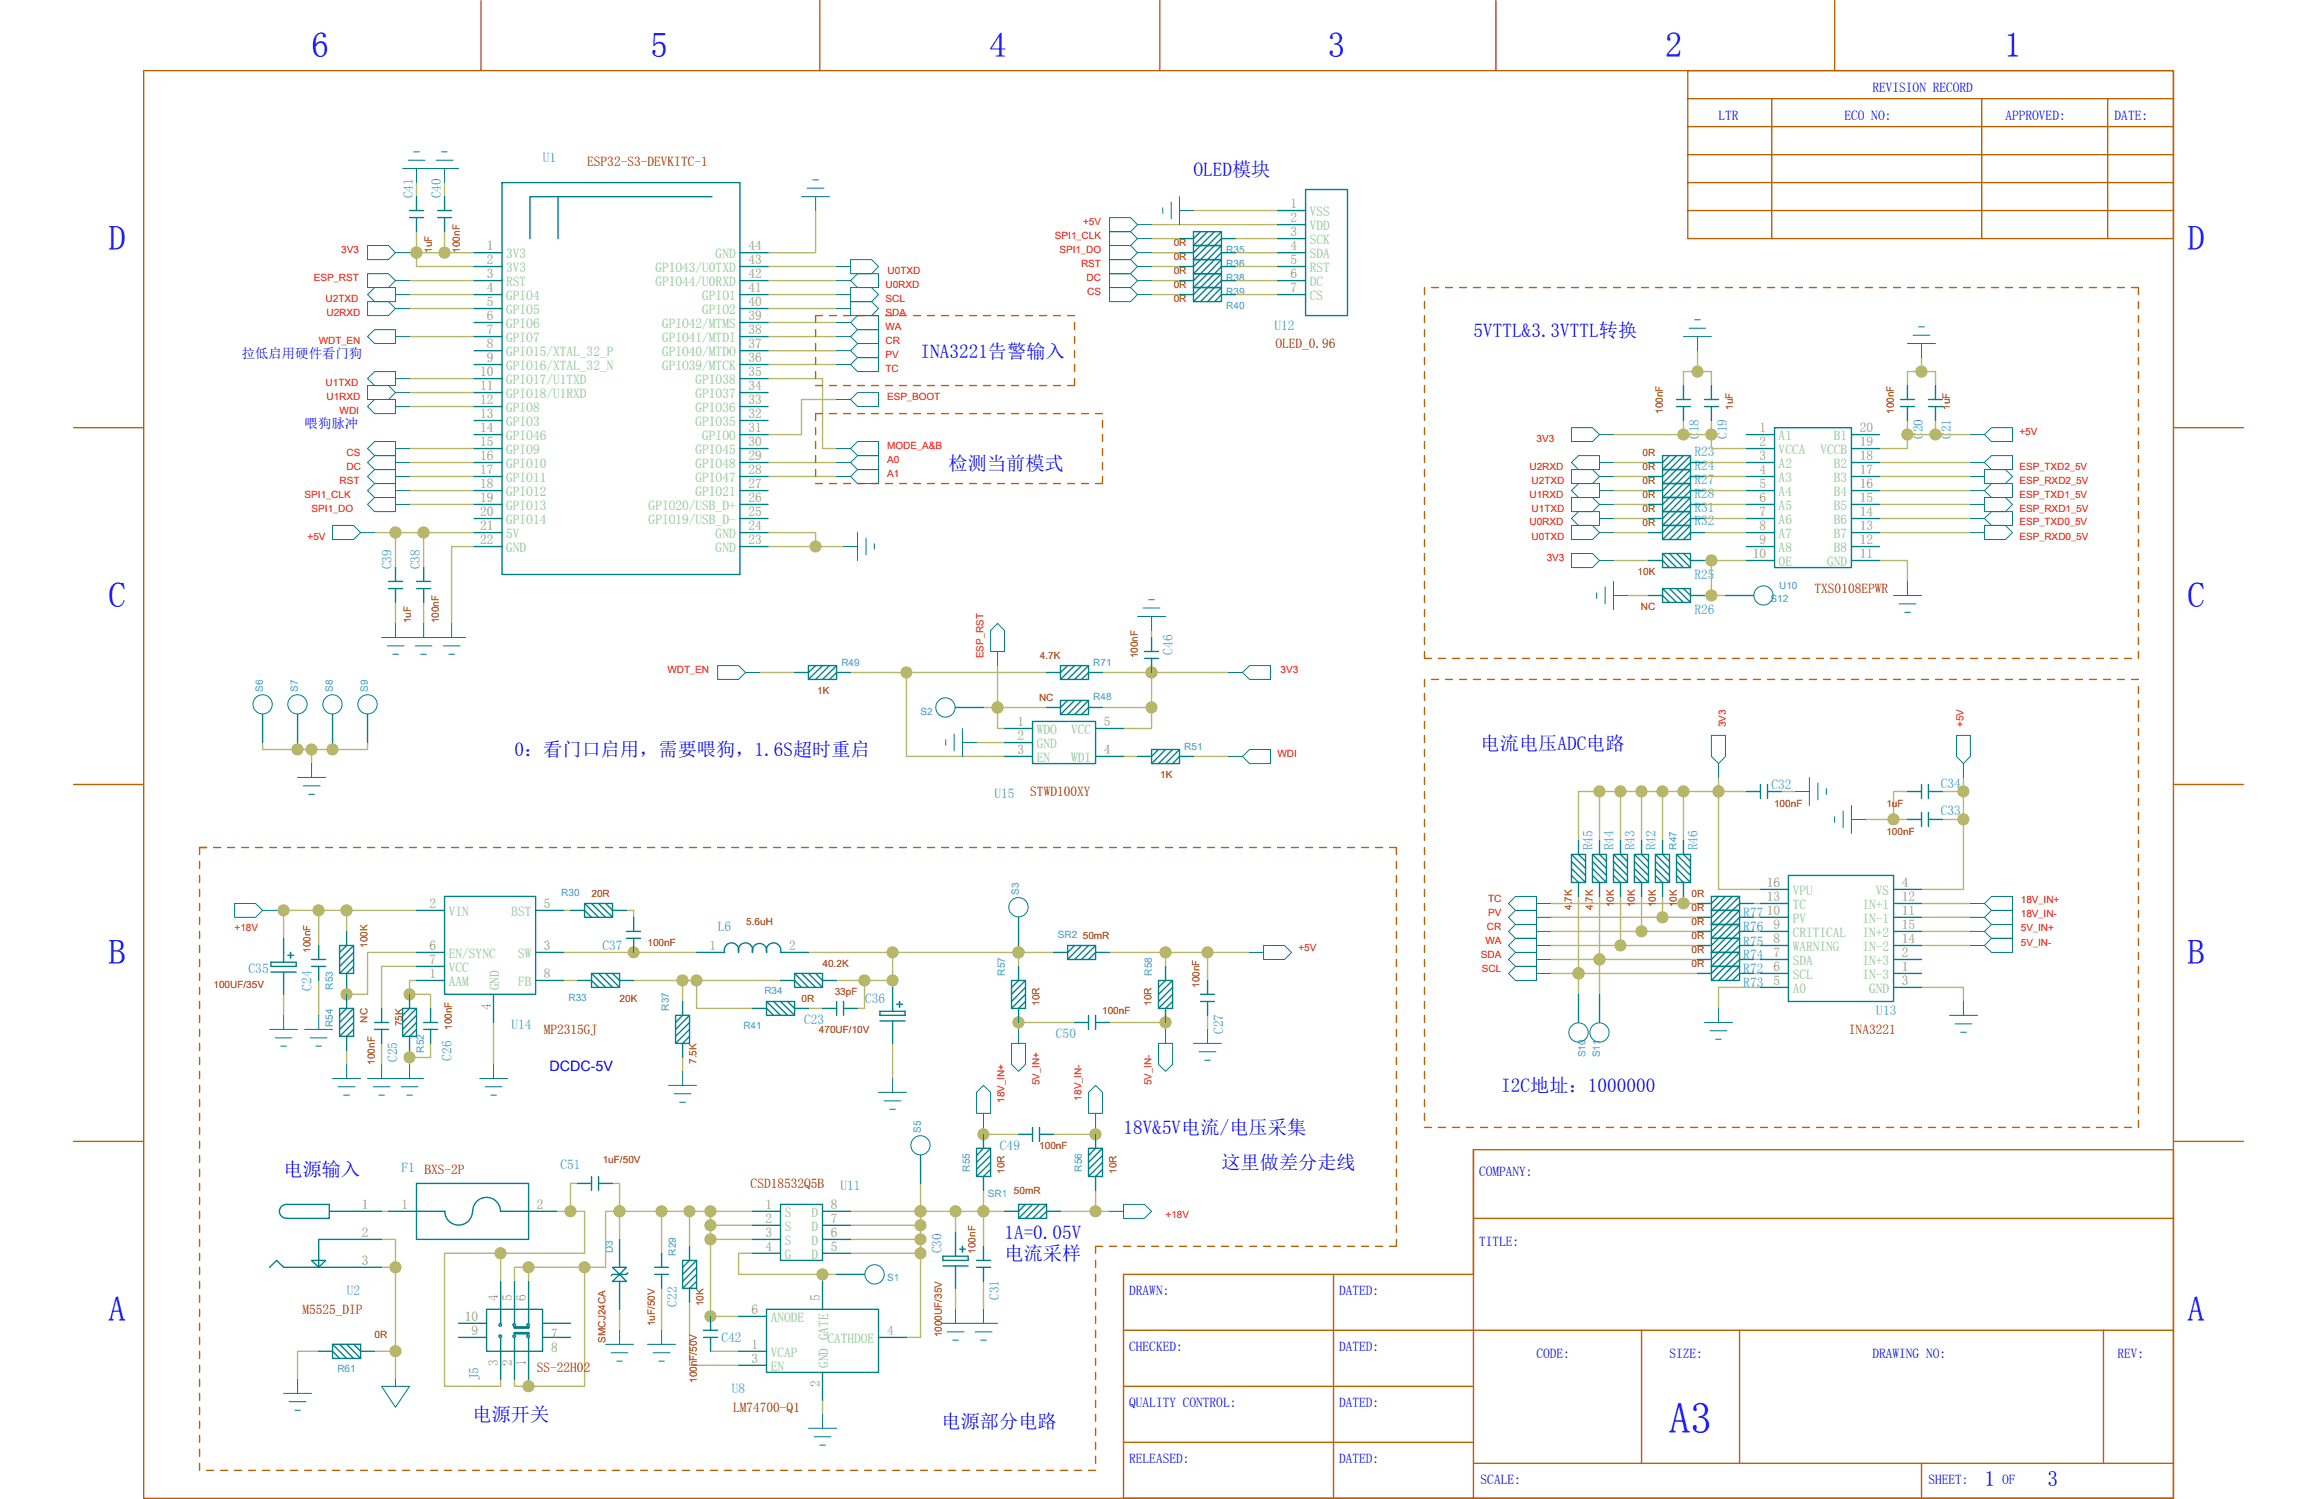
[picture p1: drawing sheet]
<svg xmlns="http://www.w3.org/2000/svg" width="432mm" height="279mm" viewBox="0 0 432 279" stroke-linecap="round" stroke-linejoin="round" font-family="sans-serif">
<defs><g id="words">
<text font-size="8" fill="#00f" x="311" y="267.1">A3</text>
<g font-size="6.5" fill="#00f">
<text x="58.1" y="10.6">6</text>
<text x="121.2" y="10.6">5</text>
<text x="184.3" y="10.6">4</text>
<text x="247.5" y="10.6">3</text>
<text x="310.3" y="10.6">2</text>
<text x="373.5" y="10.6">1</text>
<text x="20.2" y="46.6">D</text>
<text x="407.7" y="46.6">D</text>
<text x="20.2" y="113.1">C</text>
<text x="407.7" y="113.1">C</text>
<text x="20.2" y="179.6">B</text>
<text x="407.7" y="179.6">B</text>
<text x="20.2" y="246.1">A</text>
<text x="407.7" y="246.1">A</text>
</g>
<g font-size="4" fill="#00f">
<text x="369.8" y="277.1">1</text>
<text x="381.6" y="277.1">3</text>
</g>
<g font-size="3.6" fill="#00f">
<text x="222.4" y="32.7">OLED模块</text>
<text x="274.6" y="62.7">5VTTL&amp;3.3VTTL转换</text>
<text x="171.6" y="66.7">INA3221告警输入</text>
<text x="176.8" y="87.5">检测当前模式</text>
<text x="95.9" y="141">0：看门口启用，需要喂狗，1.6S超时重启</text>
<text x="275.9" y="139.7">电流电压ADC电路</text>
<text x="279.8" y="203.6">I2C地址：1000000</text>
<text x="209.4" y="211.4">18V&amp;5V电流/电压采集</text>
<text x="52.9" y="219.3">电源输入</text>
<text x="227.6" y="218">这里做差分走线</text>
<text x="187.2" y="231">1A=0.05V</text>
<text x="187.2" y="234.9">电流采样</text>
<text x="88.1" y="264.9">电源开关</text>
<text x="175.5" y="266.2">电源部分电路</text>
</g>
<text font-size="2.7" fill="#00f" x="102.4" y="199.7">DCDC-5V</text>
<g font-size="2.5" fill="#00f">
<text x="349" y="17.1">REVISION RECORD</text>
<text x="320.3" y="22.3">LTR</text>
<text x="343.7" y="22.3">ECO NO:</text>
<text x="373.7" y="22.3">APPROVED:</text>
<text x="394.1" y="22.3">DATE:</text>
<text x="45" y="66.7">拉低启用硬件看门狗</text>
<text x="56.8" y="79.7">喂狗脉冲</text>
<text x="275.6" y="219.3">COMPANY:</text>
<text x="275.6" y="232.3">TITLE:</text>
<text x="210.4" y="241.4">DRAWN:</text>
<text x="249.6" y="241.4">DATED:</text>
<text x="210.4" y="251.9">CHECKED:</text>
<text x="249.6" y="251.9">DATED:</text>
<text x="286.3" y="253.2">CODE:</text>
<text x="311.1" y="253.2">SIZE:</text>
<text x="349" y="253.2">DRAWING NO:</text>
<text x="394.6" y="253.2">REV:</text>
<text x="210.4" y="262.3">QUALITY CONTROL:</text>
<text x="249.6" y="262.3">DATED:</text>
<text x="210.4" y="272.8">RELEASED:</text>
<text x="249.6" y="272.8">DATED:</text>
<text x="275.9" y="276.6">SCALE:</text>
<text x="359.4" y="276.6">SHEET:</text>
<text x="373.1" y="276.6">OF</text>
</g>
<g font-size="2.5" fill="#2291ff">
<text x="101.2" y="30.1">U1</text>
<text x="76.9" y="37" transform="rotate(-90 76.9 37)">C41</text>
<text x="82.1" y="37" transform="rotate(-90 82.1 37)">C40</text>
<text x="237.5" y="61.4">U12</text>
<text x="316.6" y="81.9" transform="rotate(-90 316.6 81.9)">C18</text>
<text x="321.8" y="81.9" transform="rotate(-90 321.8 81.9)">C19</text>
<text x="358.4" y="81.9" transform="rotate(-90 358.4 81.9)">C20</text>
<text x="363.6" y="81.9" transform="rotate(-90 363.6 81.9)">C21</text>
<text x="315.8" y="84.9">R23</text>
<text x="315.8" y="87.5">R24</text>
<text x="315.8" y="90.1">R27</text>
<text x="315.8" y="92.7">R28</text>
<text x="315.8" y="95.4">R31</text>
<text x="315.8" y="97.9">R32</text>
<text x="73" y="106.1" transform="rotate(-90 73 106.1)">C39</text>
<text x="78.2" y="106.1" transform="rotate(-90 78.2 106.1)">C38</text>
<text x="315.8" y="107.9">R25</text>
<text x="315.8" y="114.4">R26</text>
<text x="218.5" y="122" transform="rotate(-90 218.5 122)">C46</text>
<text x="185.3" y="148.8">U15</text>
<text x="330.1" y="147">C32</text>
<text x="361.7" y="146.8">C34</text>
<text x="361.7" y="152">C33</text>
<text x="296.8" y="158.5" transform="rotate(-90 296.8 158.5)">R45</text>
<text x="300.7" y="158.5" transform="rotate(-90 300.7 158.5)">R44</text>
<text x="304.6" y="158.5" transform="rotate(-90 304.6 158.5)">R43</text>
<text x="308.5" y="158.5" transform="rotate(-90 308.5 158.5)">R42</text>
<text x="316.4" y="158.5" transform="rotate(-90 316.4 158.5)">R46</text>
<text x="133.8" y="173.6">L6</text>
<text x="324.9" y="173.6">R76</text>
<text x="324.9" y="171">R77</text>
<text x="112.3" y="177">C37</text>
<text x="324.9" y="178.8">R74</text>
<text x="324.9" y="176.2">R75</text>
<text x="46.3" y="181.4">C35</text>
<text x="58.1" y="184.6" transform="rotate(-90 58.1 184.6)">C24</text>
<text x="324.9" y="181.4">R72</text>
<text x="324.9" y="184">R73</text>
<text x="95.3" y="191.9">U14</text>
<text x="149.9" y="190.8">C23</text>
<text x="161.2" y="187">C36</text>
<text x="349.7" y="189.3">U13</text>
<text x="74" y="197.9" transform="rotate(-90 74 197.9)">C25</text>
<text x="84.2" y="197.7" transform="rotate(-90 84.2 197.7)">C26</text>
<text x="196.8" y="193.4">C50</text>
<text x="227.9" y="192.7" transform="rotate(-90 227.9 192.7)">C27</text>
<text x="186.4" y="214.3">C49</text>
<text x="74.8" y="218.5">F1</text>
<text x="104.4" y="218">C51</text>
<text x="156.6" y="221.9">U11</text>
<text x="175.5" y="233.6" transform="rotate(-90 175.5 233.6)">C30</text>
<text x="64.6" y="241.4">U2</text>
<text x="126.2" y="243.6" transform="rotate(-90 126.2 243.6)">C22</text>
<text x="186.2" y="242.3" transform="rotate(-90 186.2 242.3)">C31</text>
<text x="134.5" y="250.1">C42</text>
<text x="89.2" y="257.3" transform="rotate(-90 89.2 257.3)">J5</text>
<text x="136.4" y="259.7">U8</text>
</g>
<g font-size="2.5" fill="#800000">
<text x="109.4" y="31">ESP32-S3-DEVKITC-1</text>
<text x="237.7" y="64.9">OLED_0.96</text>
<text x="338.2" y="110.5">TXS0108EPWR</text>
<text x="192" y="148.4">STWD100XY</text>
<text x="101.3" y="192.7">MP2315GJ</text>
<text x="344.6" y="192.7">INA3221</text>
<text x="79.1" y="218.8">BXS-2P</text>
<text x="139.9" y="221.4">CSD18532Q5B</text>
<text x="56.3" y="244.9">M5525_DIP</text>
<text x="100" y="255.8">SS-22H02</text>
<text x="136.6" y="263.1">LM74700-Q1</text>
</g>
<g font-size="2.5" fill="#7e7e7e">
<text x="240.5" y="38.7">1</text>
<text x="240.5" y="41.4">2</text>
<text x="90.7" y="46.6">1</text>
<text x="139.5" y="46.6">44</text>
<text x="240.5" y="43.9">3</text>
<text x="240.5" y="46.6">4</text>
<text x="90.7" y="49.2">2</text>
<text x="90.7" y="51.8">3</text>
<text x="139.5" y="51.8">42</text>
<text x="139.5" y="49.2">43</text>
<text x="240.5" y="49.2">5</text>
<text x="240.5" y="51.8">6</text>
<text x="90.7" y="54.4">4</text>
<text x="90.7" y="57">5</text>
<text x="90.7" y="59.6">6</text>
<text x="139.5" y="59.6">39</text>
<text x="139.5" y="57">40</text>
<text x="139.5" y="54.4">41</text>
<text x="240.5" y="54.4">7</text>
<text x="90.7" y="62.2">7</text>
<text x="90.7" y="64.8">8</text>
<text x="139.5" y="64.8">37</text>
<text x="139.5" y="62.2">38</text>
<text x="89.5" y="70">10</text>
<text x="90.7" y="67.4">9</text>
<text x="139.5" y="70">35</text>
<text x="139.5" y="67.4">36</text>
<text x="89.5" y="72.6">11</text>
<text x="89.5" y="75.3">12</text>
<text x="89.5" y="77.9">13</text>
<text x="139.5" y="77.9">32</text>
<text x="139.5" y="75.3">33</text>
<text x="139.5" y="72.6">34</text>
<text x="89.5" y="80.5">14</text>
<text x="89.5" y="83.1">15</text>
<text x="139.5" y="83.1">30</text>
<text x="139.5" y="80.5">31</text>
<text x="327.9" y="80.5">1</text>
<text x="327.9" y="83.1">2</text>
<text x="346.6" y="83.1">19</text>
<text x="346.6" y="80.5">20</text>
<text x="89.5" y="85.7">16</text>
<text x="89.5" y="88.3">17</text>
<text x="139.5" y="88.3">28</text>
<text x="139.5" y="85.7">29</text>
<text x="327.9" y="85.7">3</text>
<text x="327.9" y="88.3">4</text>
<text x="346.6" y="88.3">17</text>
<text x="346.6" y="85.7">18</text>
<text x="89.5" y="90.9">18</text>
<text x="89.5" y="93.5">19</text>
<text x="139.5" y="93.5">26</text>
<text x="139.5" y="90.9">27</text>
<text x="327.9" y="90.9">5</text>
<text x="327.9" y="93.5">6</text>
<text x="346.6" y="93.5">15</text>
<text x="346.6" y="90.9">16</text>
<text x="89.5" y="96.1">20</text>
<text x="89.5" y="98.7">21</text>
<text x="89.5" y="101.3">22</text>
<text x="139.5" y="98.7">24</text>
<text x="139.5" y="96.1">25</text>
<text x="139.5" y="101.3">23</text>
<text x="327.9" y="96.1">7</text>
<text x="327.9" y="98.7">8</text>
<text x="327.9" y="101.3">9</text>
<text x="346.6" y="101.3">12</text>
<text x="346.6" y="98.7">13</text>
<text x="346.6" y="96.1">14</text>
<text x="326.6" y="104">10</text>
<text x="346.6" y="104">11</text>
<text x="189.6" y="135.3">1</text>
<text x="189.6" y="137.9">2</text>
<text x="205.7" y="135.3">5</text>
<text x="189.6" y="140.5">3</text>
<text x="205.7" y="140.5">4</text>
<text x="329.2" y="167.9">13</text>
<text x="329.2" y="165.2">16</text>
<text x="354.4" y="167.9">12</text>
<text x="354.4" y="165.2">4</text>
<text x="80" y="169.2">2</text>
<text x="101.4" y="169.2">5</text>
<text x="329.2" y="170.5">10</text>
<text x="330.5" y="173.1">9</text>
<text x="354.4" y="170.5">11</text>
<text x="354.4" y="173.1">15</text>
<text x="80" y="177">6</text>
<text x="80" y="179.6">7</text>
<text x="101.4" y="177">3</text>
<text x="132.2" y="177">1</text>
<text x="147" y="177">2</text>
<text x="330.5" y="175.7">8</text>
<text x="330.5" y="178.3">7</text>
<text x="354.4" y="175.7">14</text>
<text x="354.4" y="178.3">2</text>
<text x="80" y="182.2">1</text>
<text x="101.4" y="182.2">8</text>
<text x="330.5" y="180.9">6</text>
<text x="330.5" y="183.5">5</text>
<text x="354.4" y="180.9">1</text>
<text x="354.4" y="183.5">3</text>
<text x="91.5" y="188.2" transform="rotate(-90 91.5 188.2)">4</text>
<text x="67.5" y="225.3">1</text>
<text x="74.8" y="225.3">1</text>
<text x="100.1" y="225.3">2</text>
<text x="142.6" y="225.3">1</text>
<text x="142.6" y="227.9">2</text>
<text x="154.9" y="227.9">7</text>
<text x="154.9" y="225.3">8</text>
<text x="67.5" y="230.5">2</text>
<text x="142.6" y="230.5">3</text>
<text x="142.6" y="233.1">4</text>
<text x="154.9" y="233.1">5</text>
<text x="154.9" y="230.5">6</text>
<text x="67.5" y="235.7">3</text>
<text x="92.8" y="242.5" transform="rotate(-90 92.8 242.5)">4</text>
<text x="95.4" y="242.5" transform="rotate(-90 95.4 242.5)">5</text>
<text x="98" y="242.5" transform="rotate(-90 98 242.5)">6</text>
<text x="140.1" y="244.8">6</text>
<text x="152.8" y="242.5" transform="rotate(-90 152.8 242.5)">5</text>
<text x="86.6" y="246.1">10</text>
<text x="87.9" y="248.8">9</text>
<text x="102.7" y="249.3">7</text>
<text x="102.7" y="251.9">8</text>
<text x="140.1" y="251.4">1</text>
<text x="165.3" y="248.8">4</text>
<text x="92.8" y="254.7" transform="rotate(-90 92.8 254.7)">3</text>
<text x="95.4" y="254.7" transform="rotate(-90 95.4 254.7)">2</text>
<text x="98" y="254.7" transform="rotate(-90 98 254.7)">1</text>
<text x="140.1" y="254">3</text>
<text x="152.8" y="258.6" transform="rotate(-90 152.8 258.6)">2</text>
</g>
<g font-size="2.5" fill="#82c082">
<text x="244.1" y="40.3">VSS</text>
<text x="244.1" y="42.9">VDD</text>
<text x="244.1" y="45.5">SCK</text>
<text x="94.3" y="48.2">3V3</text>
<text x="94.3" y="50.7">3V3</text>
<text x="94.3" y="53.4">RST</text>
<text x="122.1" y="53.4">GPIO44/U0RXD</text>
<text x="122.1" y="50.7">GPIO43/U0TXD</text>
<text x="133.4" y="48.2">GND</text>
<text x="244.1" y="48.2">SDA</text>
<text x="244.1" y="50.7">RST</text>
<text x="244.1" y="53.4">DC</text>
<text x="94.3" y="56">GPIO4</text>
<text x="94.3" y="58.6">GPIO5</text>
<text x="130.9" y="58.6">GPIO2</text>
<text x="130.9" y="56">GPIO1</text>
<text x="244.1" y="56">CS</text>
<text x="94.3" y="61.2">GPIO6</text>
<text x="94.3" y="63.8">GPIO7</text>
<text x="123.4" y="63.8">GPIO41/MTDI</text>
<text x="123.4" y="61.2">GPIO42/MTMS</text>
<text x="94.3" y="66.4">GPIO15/XTAL_32_P</text>
<text x="94.3" y="69">GPIO16/XTAL_32_N</text>
<text x="94.3" y="71.6">GPIO17/U1TXD</text>
<text x="123.4" y="69">GPIO39/MTCK</text>
<text x="123.4" y="66.4">GPIO40/MTDO</text>
<text x="129.6" y="71.6">GPIO38</text>
<text x="94.3" y="74.2">GPIO18/U1RXD</text>
<text x="94.3" y="76.8">GPIO8</text>
<text x="129.6" y="76.8">GPIO36</text>
<text x="129.6" y="74.2">GPIO37</text>
<text x="94.3" y="79.4">GPIO3</text>
<text x="94.3" y="82.1">GPIO46</text>
<text x="129.6" y="79.4">GPIO35</text>
<text x="130.9" y="82.1">GPIO0</text>
<text x="331.5" y="82.1">A1</text>
<text x="341.8" y="82.1">B1</text>
<text x="94.3" y="84.7">GPIO9</text>
<text x="94.3" y="87.3">GPIO10</text>
<text x="94.3" y="89.9">GPIO11</text>
<text x="129.6" y="89.9">GPIO47</text>
<text x="129.6" y="87.3">GPIO48</text>
<text x="129.6" y="84.7">GPIO45</text>
<text x="331.5" y="84.7">VCCA</text>
<text x="331.5" y="87.3">A2</text>
<text x="331.5" y="89.9">A3</text>
<text x="339.3" y="84.7">VCCB</text>
<text x="341.8" y="89.9">B3</text>
<text x="341.8" y="87.3">B2</text>
<text x="94.3" y="92.5">GPIO12</text>
<text x="94.3" y="95.1">GPIO13</text>
<text x="120.9" y="95.1">GPIO20/USB_D+</text>
<text x="129.6" y="92.5">GPIO21</text>
<text x="331.5" y="92.5">A4</text>
<text x="331.5" y="95.1">A5</text>
<text x="341.8" y="95.1">B5</text>
<text x="341.8" y="92.5">B4</text>
<text x="94.3" y="97.7">GPIO14</text>
<text x="94.3" y="100.3">5V</text>
<text x="120.9" y="97.7">GPIO19/USB_D-</text>
<text x="133.4" y="100.3">GND</text>
<text x="331.5" y="97.7">A6</text>
<text x="331.5" y="100.3">A7</text>
<text x="341.8" y="100.3">B7</text>
<text x="341.8" y="97.7">B6</text>
<text x="94.3" y="102.9">GND</text>
<text x="133.4" y="102.9">GND</text>
<text x="331.5" y="102.9">A8</text>
<text x="331.5" y="105.5">OE</text>
<text x="340.5" y="105.5">GND</text>
<text x="341.8" y="102.9">B8</text>
<text x="193.2" y="136.8">WDO</text>
<text x="199.6" y="136.8">VCC</text>
<text x="193.2" y="139.5">GND</text>
<text x="193.2" y="142">EN</text>
<text x="199.6" y="142">WDI</text>
<text x="334.1" y="166.8">VPU</text>
<text x="349.6" y="166.8">VS</text>
<text x="83.7" y="170.8">VIN</text>
<text x="95.3" y="170.8">BST</text>
<text x="334.1" y="169.5">TC</text>
<text x="334.1" y="172">PV</text>
<text x="347.1" y="169.5">IN+1</text>
<text x="347.1" y="172">IN-1</text>
<text x="83.7" y="178.6">EN/SYNC</text>
<text x="96.5" y="178.6">SW</text>
<text x="334.1" y="174.7">CRITICAL</text>
<text x="334.1" y="177.3">WARNING</text>
<text x="334.1" y="179.9">SDA</text>
<text x="347.1" y="174.7">IN+2</text>
<text x="347.1" y="177.3">IN-2</text>
<text x="347.1" y="179.9">IN+3</text>
<text x="83.7" y="181.2">VCC</text>
<text x="83.7" y="183.8">AAM</text>
<text x="93" y="184.6" transform="rotate(-90 93 184.6)">GND</text>
<text x="96.5" y="183.8">FB</text>
<text x="334.1" y="182.5">SCL</text>
<text x="334.1" y="185.1">A0</text>
<text x="347.1" y="182.5">IN-3</text>
<text x="348.3" y="185.1">GND</text>
<text x="146.3" y="226.8">S</text>
<text x="151.3" y="226.8">D</text>
<text x="146.3" y="229.4">S</text>
<text x="146.3" y="232.1">S</text>
<text x="151.3" y="232.1">D</text>
<text x="151.3" y="229.4">D</text>
<text x="146.3" y="234.7">G</text>
<text x="151.3" y="234.7">D</text>
<text x="143.6" y="246.4">ANODE</text>
<text x="154.2" y="250.3">CATHDOE</text>
<text x="143.6" y="252.9">VCAP</text>
<text x="143.6" y="255.5">EN</text>
<text x="154.3" y="255" transform="rotate(-90 154.3 255)">GND GATE</text>
</g>
<g font-size="1.9" fill="#f00">
<text x="201.8" y="41.9">+5V</text>
<text x="63.6" y="47.1">3V3</text>
<text x="196.6" y="44.5">SPI1_CLK</text>
<text x="197.4" y="47.1">SPI1_DO</text>
<text x="58.5" y="52.3">ESP_RST</text>
<text x="165" y="53.6">U0RXD</text>
<text x="165.4" y="51">U0TXD</text>
<text x="201.5" y="49.7">RST</text>
<text x="202.5" y="52.3">DC</text>
<text x="60.7" y="56.2">U2TXD</text>
<text x="60.9" y="58.8">U2RXD</text>
<text x="165" y="56.2">SCL</text>
<text x="165" y="58.8">SDA</text>
<text x="202.6" y="54.9">CS</text>
<text x="59.4" y="64">WDT_EN</text>
<text x="165" y="61.4">WA</text>
<text x="165" y="64">CR</text>
<text x="60.7" y="71.9">U1TXD</text>
<text x="165" y="66.7">PV</text>
<text x="165" y="69.3">TC</text>
<text x="60.9" y="74.5">U1RXD</text>
<text x="63.3" y="77.1">WDI</text>
<text x="165.3" y="74.5">ESP_BOOT</text>
<text x="165.3" y="83.6">MODE_A&amp;B</text>
<text x="286.3" y="82.3">3V3</text>
<text x="376.3" y="81.1">+5V</text>
<text x="64.6" y="87.5">DC</text>
<text x="64.6" y="84.9">CS</text>
<text x="165.3" y="88.8">A1</text>
<text x="165.3" y="86.2">A0</text>
<text x="285" y="87.5">U2RXD</text>
<text x="376.3" y="87.5">ESP_TXD2_5V</text>
<text x="56.8" y="92.7">SPI1_CLK</text>
<text x="58.1" y="95.4">SPI1_DO</text>
<text x="63.3" y="90.1">RST</text>
<text x="285" y="92.7">U1RXD</text>
<text x="285.4" y="95.4">U1TXD</text>
<text x="285.4" y="90.1">U2TXD</text>
<text x="376.3" y="92.7">ESP_TXD1_5V</text>
<text x="376.3" y="95.4">ESP_RXD1_5V</text>
<text x="376.3" y="90.1">ESP_RXD2_5V</text>
<text x="57.3" y="100.6">+5V</text>
<text x="285" y="97.9">U0RXD</text>
<text x="285.4" y="100.6">U0TXD</text>
<text x="376.3" y="97.9">ESP_TXD0_5V</text>
<text x="376.3" y="100.6">ESP_RXD0_5V</text>
<text x="288.2" y="104.5">3V3</text>
<text x="124.4" y="125.3">WDT_EN</text>
<text x="183.3" y="122.7" transform="rotate(-90 183.3 122.7)">ESP_RST</text>
<text x="238.7" y="125.3">3V3</text>
<text x="321.6" y="135.5" transform="rotate(-90 321.6 135.5)">3V3</text>
<text x="365.9" y="135.5" transform="rotate(-90 365.9 135.5)">+5V</text>
<text x="238.1" y="141.1">WDI</text>
<text x="43.7" y="173.6">+18V</text>
<text x="277.1" y="173.4">CR</text>
<text x="277.3" y="168.1">TC</text>
<text x="277.3" y="170.7">PV</text>
<text x="376.6" y="168.4">18V_IN+</text>
<text x="376.6" y="171">18V_IN-</text>
<text x="376.6" y="173.6">5V_IN+</text>
<text x="242" y="177.3">+5V</text>
<text x="276" y="178.6">SDA</text>
<text x="276.8" y="176">WA</text>
<text x="376.6" y="176.2">5V_IN-</text>
<text x="276.2" y="181.2">SCL</text>
<text x="193.7" y="202.3" transform="rotate(-90 193.7 202.3)">5V_IN+</text>
<text x="214.6" y="202.3" transform="rotate(-90 214.6 202.3)">5V_IN-</text>
<text x="187.2" y="205.6" transform="rotate(-90 187.2 205.6)">18V_IN+</text>
<text x="201.5" y="205.1" transform="rotate(-90 201.5 205.1)">18V_IN-</text>
<text x="217.2" y="227.1">+18V</text>
</g>
<g font-size="1.9" fill="#800000">
<text x="80.5" y="47.1" transform="rotate(-90 80.5 47.1)">1uF</text>
<text x="85.7" y="47.1" transform="rotate(-90 85.7 47.1)">100nF</text>
<text x="218.7" y="45.8">0R</text>
<text x="218.7" y="48.5">0R</text>
<text x="218.7" y="51">0R</text>
<text x="218.7" y="53.7">0R</text>
<text x="218.7" y="56.3">0R</text>
<text x="309.9" y="77.2" transform="rotate(-90 309.9 77.2)">100nF</text>
<text x="322.9" y="76.4" transform="rotate(-90 322.9 76.4)">1uF</text>
<text x="352.9" y="77.2" transform="rotate(-90 352.9 77.2)">100nF</text>
<text x="363.3" y="76.4" transform="rotate(-90 363.3 76.4)">1uF</text>
<text x="306.1" y="85">0R</text>
<text x="306.1" y="87.6">0R</text>
<text x="306.1" y="90.2">0R</text>
<text x="306.1" y="92.8">0R</text>
<text x="306.1" y="95.4">0R</text>
<text x="306.1" y="98">0R</text>
<text x="305.2" y="107.1">10K</text>
<text x="305.8" y="113.6">NC</text>
<text x="76.6" y="116.2" transform="rotate(-90 76.6 116.2)">1uF</text>
<text x="81.8" y="116.2" transform="rotate(-90 81.8 116.2)">100nF</text>
<text x="193.8" y="122.8">4.7K</text>
<text x="212" y="122.7" transform="rotate(-90 212 122.7)">100nF</text>
<text x="152.3" y="129.3">1K</text>
<text x="193.6" y="130.6">NC</text>
<text x="216.2" y="145">1K</text>
<text x="330.6" y="150.4">100nF</text>
<text x="351.6" y="155.6">100nF</text>
<text x="351.6" y="150.4">1uF</text>
<text x="110.2" y="167.1">20R</text>
<text x="315.3" y="167.1">0R</text>
<text x="139.1" y="172.3">5.6uH</text>
<text x="292.9" y="169.6" transform="rotate(-90 292.9 169.6)">4.7K</text>
<text x="296.8" y="169.6" transform="rotate(-90 296.8 169.6)">4.7K</text>
<text x="300.7" y="169.1" transform="rotate(-90 300.7 169.1)">10K</text>
<text x="304.7" y="169.1" transform="rotate(-90 304.7 169.1)">10K</text>
<text x="308.6" y="169.1" transform="rotate(-90 308.6 169.1)">10K</text>
<text x="312.5" y="169.1" transform="rotate(-90 312.5 169.1)">10K</text>
<text x="315.3" y="172.3">0R</text>
<text x="315.3" y="169.8">0R</text>
<text x="57.9" y="177.6" transform="rotate(-90 57.9 177.6)">100nF</text>
<text x="68.5" y="176.7" transform="rotate(-90 68.5 176.7)">100K</text>
<text x="120.7" y="176.2">100nF</text>
<text x="201.8" y="175">50mR</text>
<text x="315.3" y="177.6">0R</text>
<text x="315.3" y="175">0R</text>
<text x="39.8" y="184.1">100UF/35V</text>
<text x="153.3" y="180.2">40.2K</text>
<text x="155.6" y="185.4">33pF</text>
<text x="223.5" y="184.1" transform="rotate(-90 223.5 184.1)">100nF</text>
<text x="315.3" y="180.2">0R</text>
<text x="68.5" y="190.6" transform="rotate(-90 68.5 190.6)">NC</text>
<text x="75" y="191.3" transform="rotate(-90 75 191.3)">75K</text>
<text x="84.2" y="192" transform="rotate(-90 84.2 192)">100nF</text>
<text x="115.5" y="186.7">20K</text>
<text x="149.4" y="186.7">0R</text>
<text x="193.7" y="187.5" transform="rotate(-90 193.7 187.5)">10R</text>
<text x="205.4" y="189.1">100nF</text>
<text x="214.6" y="187.5" transform="rotate(-90 214.6 187.5)">10R</text>
<text x="152.6" y="192.5">470UF/10V</text>
<text x="69.9" y="198.5" transform="rotate(-90 69.9 198.5)">100nF</text>
<text x="129.8" y="198.3" transform="rotate(-90 129.8 198.3)">7.5K</text>
<text x="193.7" y="214.1">100nF</text>
<text x="112.3" y="216.7">1uF/50V</text>
<text x="187.2" y="218.8" transform="rotate(-90 187.2 218.8)">10R</text>
<text x="208.1" y="218.8" transform="rotate(-90 208.1 218.8)">10R</text>
<text x="189" y="222.5">50mR</text>
<text x="181.8" y="233.7" transform="rotate(-90 181.8 233.7)">100nF</text>
<text x="131.1" y="243.5" transform="rotate(-90 131.1 243.5)">10K</text>
<text x="69.8" y="249.3">0R</text>
<text x="112.9" y="250.3" transform="rotate(-90 112.9 250.3)">SMCJ24CA</text>
<text x="122" y="247.2" transform="rotate(-90 122 247.2)">1uF/50V</text>
<text x="175.5" y="249.3" transform="rotate(-90 175.5 249.3)">1000UF/35V</text>
<text x="129.9" y="257.8" transform="rotate(-90 129.9 257.8)">100nF/50V</text>
</g>
<g font-size="1.9" fill="#2291ff">
<text x="228.5" y="47.1">R35</text>
<text x="228.5" y="49.7">R36</text>
<text x="228.5" y="52.3">R38</text>
<text x="228.5" y="54.9">R39</text>
<text x="228.5" y="57.5">R40</text>
<text x="330" y="112.3">S12</text>
<text x="331.6" y="109.7">U10</text>
<text x="156.8" y="124.1">R49</text>
<text x="203.8" y="124.1">R71</text>
<text x="49" y="128.9" transform="rotate(-90 49 128.9)">S6</text>
<text x="55.5" y="128.9" transform="rotate(-90 55.5 128.9)">S7</text>
<text x="62" y="128.9" transform="rotate(-90 62 128.9)">S8</text>
<text x="68.6" y="128.9" transform="rotate(-90 68.6 128.9)">S9</text>
<text x="203.8" y="130.6">R48</text>
<text x="171.6" y="133.2">S2</text>
<text x="220.7" y="139.7">R51</text>
<text x="312.4" y="158.3" transform="rotate(-90 312.4 158.3)">R47</text>
<text x="104.6" y="167.1">R30</text>
<text x="189.9" y="166.8" transform="rotate(-90 189.9 166.8)">S3</text>
<text x="197.1" y="174.9">SR2</text>
<text x="62" y="184.5" transform="rotate(-90 62 184.5)">R53</text>
<text x="142.5" y="185.3">R34</text>
<text x="187.3" y="181.8" transform="rotate(-90 187.3 181.8)">R57</text>
<text x="214.6" y="181.8" transform="rotate(-90 214.6 181.8)">R58</text>
<text x="62" y="191.4" transform="rotate(-90 62 191.4)">R54</text>
<text x="105.9" y="186.7">R33</text>
<text x="124.7" y="188.4" transform="rotate(-90 124.7 188.4)">R37</text>
<text x="138.5" y="191.9">R41</text>
<text x="79" y="196.2" transform="rotate(-90 79 196.2)">R52</text>
<text x="295.5" y="197.1" transform="rotate(-90 295.5 197.1)">S10</text>
<text x="298.1" y="197.1" transform="rotate(-90 298.1 197.1)">S11</text>
<text x="171.6" y="211.1" transform="rotate(-90 171.6 211.1)">S5</text>
<text x="180.7" y="218.4" transform="rotate(-90 180.7 218.4)">R55</text>
<text x="201.6" y="218.4" transform="rotate(-90 201.6 218.4)">R56</text>
<text x="184.1" y="223.2">SR1</text>
<text x="114.2" y="233.5" transform="rotate(-90 114.2 233.5)">D3</text>
<text x="125.9" y="234" transform="rotate(-90 125.9 234)">R29</text>
<text x="165.4" y="238.8">S1</text>
<text x="62.9" y="255.8">R61</text>
</g>
</g></defs>
<g fill="none" stroke="#b7b76a" stroke-width=".25">
<path d="M77.6 34v2.7M82.8 34v2.7M152 39.2v7.9h-8.9M222.4 39.2h15.7M76.3 54.9h12M76.3 57.5h12M76.3 52.3h12M77.6 43.2v3.9h-1.3M82.8 43.2v3.9h-5.2v2.6h10.7M82.8 47.1h5.5M143.1 49.7h12.8M143.1 52.3h12.8"/>
<path d="M143.1 54.9h12.8M143.1 57.5h12.8M214.6 44.5h5.2M214.6 47.1h5.2M214.6 49.7h5.2M214.6 52.3h5.2M214.6 54.9h5.2M214.6 41.9h23.5M230.3 44.5h7.8M230.3 47.1h7.8M230.3 49.7h7.8M230.3 52.3h7.8"/>
<path d="M230.3 54.9h7.8M76.3 70.6h12M76.3 73.2h12M76.3 62.7h12M76.3 75.8h12M143.1 70.6h10.2v13h2.6M143.1 62.7h12.8M143.1 60.1h12.8M143.1 65.4h12.8M143.1 67.9h12.8M155.9 74.5h-6.5v6.5h-6.3M313.7 78.4v2.6h-13"/>
<path d="M313.7 71.9v-2.6h5.2v2.6M316.4 65.4v3.9M318.9 78.4v2.6h-5.2M355.5 71.9v-2.6h5.2v2.6M355.5 78.4v2.6M358.1 66.7v2.6M360.7 78.4v2.6h6.5M69.8 99.3h3.9v6.5M73.7 99.3h5.3v6.5M76.3 88.8h12M76.3 86.2h12M76.3 94h12"/>
<path d="M76.3 91.4h12M76.3 83.6h12M79 99.3h9.3M143.1 99.3h8.9v2.6M143.1 88.8h12.8M143.1 86.2h12.8M300.7 88.8h6.5M300.7 86.2h6.5M300.7 94h6.5M300.7 91.4h6.5M300.7 99.3h6.5M300.7 96.6h6.5"/>
<path d="M317.6 88.8h7.9M317.6 86.2h7.9M317.6 94h7.9M317.6 91.4h7.9M317.6 99.3h7.9M317.6 96.6h7.9M318.9 81v2.6h6.6M350.3 88.8h16.9M350.3 86.2h16.9M350.3 94h16.9M350.3 91.4h16.9M350.3 99.3h16.9"/>
<path d="M350.3 96.6h16.9M355.5 81v2.6h-5.2M355.5 81h5.2M73.7 112.3v3.9M79 112.3v3.9M88.3 101.9h-4.1v14.3M143.1 101.9h14.1M214.6 117.5v1.3M300.7 104.5h6.5M303.3 111h3.9M317.6 104.5h7.9M317.6 111h4"/>
<path d="M318.9 104.5v6.5M350.3 104.5h5.2v3.9M48.9 138.4v1.3h6.6M55.5 138.4v1.3h6.5M58.1 139.7v2.6M62 138.4v1.3h6.5v-1.3M141.6 125.3h6.5M168.9 125.3v15.7h18.3M182 138.4h5.2M185.9 124.1v7.8h-2.6M195.1 131.9h-9.2v3.9h1.3M195.1 125.3h-36.6"/>
<path d="M205.5 125.3h23.5M214.6 131.9v3.9h-5.2M214.6 125.3h.1M214.6 125.3v6.6h-9.1M209.4 141h2.6M222.4 141h6.6M298.1 147.5h-3.9v9.1M302 147.5h-3.9v9.1M305.9 147.5h-3.9v9.1M309.8 147.5h-3.9v9.1M313.7 147.5h6.6M313.7 147.5v9.1"/>
<path d="M313.7 147.5h-3.9v9.1M320.3 144.9v2.6M320.3 147.5h5.2M320.3 147.5v18.3h7.8M332 147.5h2.6M347.6 152.7h5.3M355.5 147.5h-2.6v5.2h2.6M365.9 152.7v13.1h-7.8M365.9 144.9v2.6h-3.9M365.9 147.5v5.2h-3.9M51.5 169.7h1.4v5.2M52.9 169.7h6.5v6.5"/>
<path d="M59.4 169.7h5.2v3.9M64.6 169.7h13M77.6 177.5h-9.1v7.8h-3.9M105 177.5h24.8M105 169.7h1.3M116.8 169.7h1.3v1.3M150.7 177.5h15.6M166.3 177.5v6.5M189.8 176.2v1.3h-23.5M196.3 177.5h-6.5v2.6M206.8 177.5h10.4M225 177.5h-7.8v2.6"/>
<path d="M225 177.5h7.9M225 177.5v5.3M288.9 178.8h9.2v6.5M288.9 168.4h24.8M288.9 173.6h17M288.9 176.2h13.1M288.9 171h27.5M294.2 167.1v18.2M298.1 167.1v11.7h18.3M302 167.1v9.1h14.4M305.9 167.1v6.5h10.5M309.8 167.1v3.9"/>
<path d="M313.7 167.1v1.3h2.7M326.8 168.4h1.3M326.8 171h1.3M326.8 173.6h1.3M326.8 176.2h1.3M326.8 178.8h1.3M358.1 168.4h9.1M358.1 171h9.1M358.1 173.6h9.1M358.1 176.2h9.1M52.9 185.3v4M59.4 182.8v6.5"/>
<path d="M64.6 185.3h.1M64.6 184v1.3M64.6 195.8v2.6M71.1 194.5v3.9M76.3 185.3h.1M76.3 195.8v1.3M77.6 180.1h-6.5v7.9M77.6 182.8h-1.3v2.5h3.9v2.7M80.2 194.5v2.6h-3.9v1.3M92 190.6v7.8M105 182.8h2.7M118.1 182.8h9.1v3.9"/>
<path d="M127.2 182.8h2.6v5.2h10.5M127.2 197.1v2.6M129.8 182.8h15.7M150.7 188h2.6M155.9 182.8h5.2M166.3 182.8h-5.2v5.2h-1.3M166.3 194.5v6.5M189.8 190.6h.1M200.3 190.6h-10.5v1.3M206.8 190.6h10.4v1.3M217.2 190.6h.1M225 189.3v2.6"/>
<path d="M316.4 181.4h-27.5M326.8 181.4h1.3M328.1 184h-7.8v4M358.1 184h7.8v2.7M183.3 210.1v1.3h6.5M183.3 211.4h.1M204.2 210.1v1.3h-7.9M204.2 211.4h.1M71.1 225.8h1.3M71.1 236.2h2.6M71.1 231h2.6v5.2M73.7 236.2v15.7"/>
<path d="M93.3 238.8v-5.2h-10.5v24.8h10.5v-1.3M98.5 236.2h-2.6v2.6M98.5 236.2v2.6M98.5 236.2h10.4M103.7 225.8h2.6M106.3 225.8h2.6v7.8h-15.6M107.7 220.6h-1.4v5.2M108.9 236.2v22.2h-10.4M114.2 220.6h1.3v10.4M115.5 225.8h-2.6v10.4h-4M115.5 225.8h.1M115.5 225.8h7.8"/>
<path d="M123.3 225.8h5.2v6.5M123.3 225.8v7.8M128.5 225.8h3.9M140.3 225.8h-7.9v2.6M140.3 228.4h-7.9v2.6M140.3 231h-7.9v14.4M140.3 233.6h-2.7v3.9h18.3M153.3 237.5v1.3M158.5 225.8h19.6M171.6 233.6v15.7h-2.7M171.6 228.4v2.6h-13.1M171.6 231v2.6h-13.1"/>
<path d="M171.6 220.6v7.8h-13.1M178.1 225.8v3.9M183.3 238.8v5.3M183.3 221.9v3.9h-5.2M187.2 225.8h-3.9v6.5M204.2 225.8h2.6M204.2 221.9v3.9h-6.6M59.4 251.9h-3.9v5.2M69.8 251.9h3.9v5.2M95.9 257.1v1.3h2.6v-1.3M115.5 244.1v3.8M123.3 240.1v7.8"/>
<path d="M128.5 242.7v11.8h9.1M132.4 245.4h.1M132.4 251.9h5.2M132.4 245.4h5.2M178.1 240.1v4M153.3 261v2.6"/>
</g>
<g fill="#b7b76a" stroke="#b7b76a" stroke-width=".19">
<circle cx="360.7" cy="81" r="1.03"/>
<circle cx="318.9" cy="81" r="1.03"/>
<circle cx="313.7" cy="81" r="1.03"/>
<circle cx="316.3" cy="69.3" r="1.04"/>
<circle cx="358.1" cy="69.3" r="1.04"/>
<circle cx="365.9" cy="147.5" r="1.04"/>
<circle cx="365.9" cy="152.7" r="1.04"/>
<circle cx="352.9" cy="152.7" r="1.04"/>
<circle cx="77.6" cy="47.1" r="1.03"/>
<circle cx="152" cy="101.9" r="1.03"/>
<circle cx="73.7" cy="99.3" r="1.04"/>
<circle cx="78.9" cy="99.3" r="1.04"/>
<circle cx="82.8" cy="47.1" r="1.03"/>
<circle cx="320.3" cy="147.5" r="1.04"/>
<circle cx="313.7" cy="147.5" r="1.04"/>
<circle cx="309.8" cy="147.5" r="1.04"/>
<circle cx="305.9" cy="147.5" r="1.04"/>
<circle cx="302" cy="147.5" r="1.04"/>
<circle cx="298.1" cy="147.5" r="1.04"/>
<circle cx="355.5" cy="81" r="1.03"/>
<circle cx="318.9" cy="104.5" r="1.04"/>
<circle cx="132.4" cy="245.4" r="1.03"/>
<circle cx="123.3" cy="225.8" r="1.03"/>
<circle cx="178.1" cy="225.8" r="1.03"/>
<circle cx="183.3" cy="225.8" r="1.03"/>
<circle cx="98.5" cy="258.4" r="1.04"/>
<circle cx="98.5" cy="236.2" r="1.03"/>
<circle cx="115.5" cy="225.8" r="1.03"/>
<circle cx="93.3" cy="233.6" r="1.04"/>
<circle cx="128.5" cy="225.8" r="1.03"/>
<circle cx="52.8" cy="169.7" r="1.03"/>
<circle cx="118.1" cy="177.5" r="1.03"/>
<circle cx="127.2" cy="182.7" r="1.03"/>
<circle cx="166.3" cy="182.7" r="1.03"/>
<circle cx="161.1" cy="182.7" r="1.03"/>
<circle cx="129.8" cy="182.7" r="1.03"/>
<circle cx="59.4" cy="169.7" r="1.03"/>
<circle cx="64.6" cy="169.7" r="1.03"/>
<circle cx="64.6" cy="185.3" r="1.04"/>
<circle cx="76.3" cy="197.1" r="1.03"/>
<circle cx="76.3" cy="185.3" r="1.04"/>
<circle cx="166.3" cy="177.5" r="1.03"/>
<circle cx="204.2" cy="225.8" r="1.03"/>
<circle cx="189.8" cy="177.5" r="1.03"/>
<circle cx="217.2" cy="177.5" r="1.03"/>
<circle cx="225" cy="177.5" r="1.03"/>
<circle cx="73.7" cy="236.2" r="1.03"/>
<circle cx="73.7" cy="251.9" r="1.03"/>
<circle cx="214.6" cy="131.9" r="1.04"/>
<circle cx="185.9" cy="131.9" r="1.04"/>
<circle cx="214.6" cy="125.3" r="1.03"/>
<circle cx="168.9" cy="125.3" r="1.03"/>
<circle cx="217.2" cy="190.6" r="1.04"/>
<circle cx="189.8" cy="190.6" r="1.04"/>
<circle cx="183.3" cy="211.4" r="1.03"/>
<circle cx="204.2" cy="211.4" r="1.03"/>
<circle cx="132.4" cy="225.8" r="1.03"/>
<circle cx="132.4" cy="228.4" r="1.04"/>
<circle cx="132.4" cy="231" r="1.03"/>
<circle cx="171.5" cy="225.8" r="1.03"/>
<circle cx="171.5" cy="228.4" r="1.04"/>
<circle cx="171.5" cy="231" r="1.03"/>
<circle cx="171.5" cy="233.6" r="1.04"/>
<circle cx="294.2" cy="181.4" r="1.04"/>
<circle cx="298.1" cy="178.8" r="1.03"/>
<circle cx="313.7" cy="168.4" r="1.03"/>
<circle cx="309.8" cy="171" r="1.04"/>
<circle cx="305.9" cy="173.6" r="1.03"/>
<circle cx="302" cy="176.2" r="1.04"/>
<circle cx="106.3" cy="225.8" r="1.03"/>
<circle cx="108.9" cy="236.2" r="1.03"/>
<circle cx="153.3" cy="237.5" r="1.04"/>
<circle cx="62" cy="139.7" r="1.03"/>
<circle cx="55.4" cy="139.7" r="1.03"/>
<circle cx="58" cy="139.7" r="1.03"/>
<circle cx="318.9" cy="111" r="1.03"/>
</g>
<g fill="none" stroke="#bb6200" stroke-width=".25">
<path d="M26.8 13.2h378.2v266.1h-378.2zM89.6 .1v13.1M152.8 .1v13.1M216.2 .1v13.1M278.8 .1v13.1M314.5 13.2h90.5v31.3h-90.5zM314.5 18.4h90.5M330.2 18.4v26.1M341.9 .1v13.1M369.3 18.4v26.1M392.8 18.4v26.1M314.5 28.8h90.5"/>
<path d="M314.5 23.6h90.5M314.5 34h90.5M314.5 39.2h90.5M153.3 58.8h-1.3v1.3M154.6 58.8h1.3M157.2 58.8h1.3M159.8 58.8h1.3M162.4 58.8h1.3M165 58.8h1.3M167.6 58.8h1.3M170.3 58.8h1.3M172.8 58.8h1.4"/>
<path d="M175.5 58.8h1.3M178.1 58.8h1.3M180.7 58.8h1.3M183.3 58.8h1.3M185.9 58.8h1.3M188.5 58.8h1.3M191.1 58.8h1.3M193.7 58.8h1.4M196.3 58.8h1.3M199 58.8h1.3M265.5 53.6v1.3M265.5 56.2v1.3"/>
<path d="M265.5 58.8v1.3M266.8 53.6h1.3M269.4 53.6h1.3M272 53.6h1.3M274.6 53.6h1.3M277.2 53.6h1.3M279.8 53.6h1.3M282.4 53.6h1.3M285 53.6h1.3M287.7 53.6h1.2M290.2 53.6h1.4M292.9 53.6h1.3"/>
<path d="M295.5 53.6h1.3M298.1 53.6h1.3M300.7 53.6h1.3M303.3 53.6h1.3M305.9 53.6h1.3M308.5 53.6h1.3M311.1 53.6h1.3M313.7 53.6h1.3M316.4 53.6h1.2M318.9 53.6h1.4M321.6 53.6h1.3M324.2 53.6h1.3"/>
<path d="M326.8 53.6h1.3M329.4 53.6h1.3M332 53.6h1.3M334.6 53.6h1.3M337.2 53.6h1.3M339.8 53.6h1.3M342.4 53.6h1.3M345 53.6h1.4M347.6 53.6h1.4M350.3 53.6h1.3M352.9 53.6h1.3M355.5 53.6h1.3"/>
<path d="M358.1 53.6h1.3M360.7 53.6h1.3M363.3 53.6h1.3M365.9 53.6h1.3M368.5 53.6h1.3M371.1 53.6h1.3M373.7 53.6h1.4M376.3 53.6h1.4M379 53.6h1.3M381.6 53.6h1.3M384.2 53.6h1.3M386.8 53.6h1.3"/>
<path d="M389.4 53.6h1.3M392 53.6h1.3M394.6 53.6h1.3M397.2 53.6h1.3v1.3M398.5 56.2v1.3M398.5 58.8v1.3M13.7 79.7h13.1M152 61.4v1.3M152 64v1.4M152 66.7v1.2M152 69.3v1.3M152 71.9h1.3"/>
<path d="M152 79.7v1.3M153.3 77.1h-1.3v1.3M154.6 77.1h1.3M154.6 71.9h1.3M157.2 77.1h1.3M157.2 71.9h1.3M159.8 77.1h1.3M159.8 71.9h1.3M162.4 77.1h1.3M162.4 71.9h1.3M165 77.1h1.3M165 71.9h1.3"/>
<path d="M167.6 77.1h1.3M167.6 71.9h1.3M170.3 77.1h1.3M170.3 71.9h1.3M172.8 77.1h1.4M172.8 71.9h1.4M175.5 77.1h1.3M175.5 71.9h1.3M178.1 77.1h1.3M178.1 71.9h1.3M180.7 77.1h1.3M180.7 71.9h1.3"/>
<path d="M183.3 77.1h1.3M183.3 71.9h1.3M185.9 77.1h1.3M185.9 71.9h1.3M188.5 77.1h1.3M188.5 71.9h1.3M191.1 77.1h1.3M191.1 71.9h1.3M193.7 77.1h1.4M193.7 71.9h1.4M196.3 77.1h1.3M196.3 71.9h1.3"/>
<path d="M199 77.1h1.3M200.3 60.1v1.3M200.3 62.7v1.3M200.3 65.4v1.3M200.3 67.9v1.4M200.3 70.6v1.3h-1.3M201.5 77.1h1.4M204.2 77.1h1.3M205.5 78.4v1.3M265.5 61.4v1.3M265.5 64v1.4M265.5 66.7v1.2"/>
<path d="M265.5 69.3v1.3M265.5 71.9v1.3M265.5 74.5v1.3M265.5 77.1v1.3M265.5 79.7v1.3M398.5 61.4v1.3M398.5 64v1.4M398.5 66.7v1.2M398.5 69.3v1.3M398.5 71.9v1.3M398.5 74.5v1.3M398.5 77.1v1.3"/>
<path d="M398.5 79.7v1.3M405 79.7h13.1M152 82.3v1.3M152 84.9v1.3M152 87.5v1.3M152 90.1h1.3M154.6 90.1h1.3M157.2 90.1h1.3M159.8 90.1h1.3M162.4 90.1h1.3M165 90.1h1.3M167.6 90.1h1.3"/>
<path d="M170.3 90.1h1.3M172.8 90.1h1.4M175.5 90.1h1.3M178.1 90.1h1.3M180.7 90.1h1.3M183.3 90.1h1.3M185.9 90.1h1.3M188.5 90.1h1.3M191.1 90.1h1.3M193.7 90.1h1.4M196.3 90.1h1.3M199 90.1h1.3"/>
<path d="M201.5 90.1h1.4M205.5 81v1.3M205.5 83.6v1.3M205.5 86.2v1.3M205.5 88.8v1.3h-1.3M265.5 82.3v1.3M265.5 84.9v1.3M265.5 87.5v1.3M265.5 90.1v1.3M265.5 92.7v1.3M265.5 95.4v1.2M265.5 97.9v1.4"/>
<path d="M398.5 82.3v1.3M398.5 84.9v1.3M398.5 87.5v1.3M398.5 90.1v1.3M398.5 92.7v1.3M398.5 95.4v1.2M398.5 97.9v1.4M265.5 100.6v1.3M265.5 103.2v1.3M265.5 105.8v1.3M265.5 108.4v1.3M265.5 111v1.3"/>
<path d="M265.5 113.6v1.3M265.5 116.2v1.3M265.5 118.8v1.3M398.5 100.6v1.3M398.5 103.2v1.3M398.5 105.8v1.3M398.5 108.4v1.3M398.5 111v1.3M398.5 113.6v1.3M398.5 116.2v1.3M398.5 118.8v1.3M265.5 121.4v1.3h1.3"/>
<path d="M265.5 126.6v1.4M265.5 129.3v1.3M265.5 131.9v1.3M265.5 134.5v1.3M265.5 137.1v1.3M265.5 139.7v1.3M266.8 126.6h1.3M268.1 122.7h1.3M269.4 126.6h1.3M270.7 122.7h1.3M272 126.6h1.3M273.3 122.7h1.3"/>
<path d="M274.6 126.6h1.3M275.9 122.7h1.3M277.2 126.6h1.3M278.5 122.7h1.3M279.8 126.6h1.3M281.1 122.7h1.3M282.4 126.6h1.3M283.7 122.7h1.3M285 126.6h1.3M286.3 122.7h1.4M287.7 126.6h1.2M288.9 122.7h1.3"/>
<path d="M290.2 126.6h1.4M291.6 122.7h1.3M292.9 126.6h1.3M294.2 122.7h1.3M295.5 126.6h1.3M296.8 122.7h1.3M298.1 126.6h1.3M299.4 122.7h1.3M300.7 126.6h1.3M302 122.7h1.3M303.3 126.6h1.3M304.6 122.7h1.3"/>
<path d="M305.9 126.6h1.3M307.2 122.7h1.3M308.5 126.6h1.3M309.8 122.7h1.3M311.1 126.6h1.3M312.4 122.7h1.3M313.7 126.6h1.3M315 122.7h1.4M316.4 126.6h1.2M317.6 122.7h1.3M318.9 126.6h1.4M320.3 122.7h1.3"/>
<path d="M321.6 126.6h1.3M322.9 122.7h1.3M324.2 126.6h1.3M325.5 122.7h1.3M326.8 126.6h1.3M328.1 122.7h1.3M329.4 126.6h1.3M330.7 122.7h1.3M332 126.6h1.3M333.3 122.7h1.3M334.6 126.6h1.3M335.9 122.7h1.3"/>
<path d="M337.2 126.6h1.3M338.5 122.7h1.3M339.8 126.6h1.3M341.1 122.7h1.3M342.4 126.6h1.3M343.7 122.7h1.3M345 126.6h1.4M346.4 122.7h1.2M347.6 126.6h1.4M349 122.7h1.3M350.3 126.6h1.3M351.6 122.7h1.3"/>
<path d="M352.9 126.6h1.3M354.2 122.7h1.3M355.5 126.6h1.3M356.8 122.7h1.3M358.1 126.6h1.3M359.4 122.7h1.3M360.7 126.6h1.3M362 122.7h1.3M363.3 126.6h1.3M364.6 122.7h1.3M365.9 126.6h1.3M367.2 122.7h1.3"/>
<path d="M368.5 126.6h1.3M369.8 122.7h1.3M371.1 126.6h1.3M372.4 122.7h1.3M373.7 126.6h1.4M375.1 122.7h1.2M376.3 126.6h1.4M377.7 122.7h1.3M379 126.6h1.3M380.3 122.7h1.3M381.6 126.6h1.3M382.9 122.7h1.3"/>
<path d="M384.2 126.6h1.3M385.5 122.7h1.3M386.8 126.6h1.3M388.1 122.7h1.3M389.4 126.6h1.3M390.7 122.7h1.3M392 126.6h1.3M393.3 122.7h1.3M394.6 126.6h1.3M395.9 122.7h1.3M397.2 126.6h1.3M398.5 121.4v1.3"/>
<path d="M398.5 128v1.3M398.5 130.6v1.3M398.5 133.2v1.3M398.5 135.8v1.3M398.5 138.4v1.3M13.7 146.2h13.1M37.2 158h1.3h-1.3v1.3M39.8 158h1.3M42.4 158h1.3M45 158h1.3M47.6 158h1.3M50.2 158h1.3"/>
<path d="M52.9 158h1.2M55.5 158h1.3M58.1 158h1.3M60.7 158h1.3M63.3 158h1.3M65.9 158h1.3M68.5 158h1.3M71.1 158h1.3M73.7 158h1.3M76.3 158h1.3M79 158h1.2M81.6 158h1.2"/>
<path d="M84.2 158h1.3M86.8 158h1.3M89.4 158h1.3M92 158h1.3M94.6 158h1.3M97.2 158h1.3M99.8 158h1.3M102.4 158h1.3M105 158h1.3M107.7 158h1.2M110.2 158h1.3M112.9 158h1.3"/>
<path d="M115.5 158h1.3M118.1 158h1.3M120.7 158h1.3M123.3 158h1.3M125.9 158h1.3M128.5 158h1.3M131.1 158h1.3M133.7 158h1.3M136.4 158h1.2M138.9 158h1.4M141.6 158h1.3M144.2 158h1.3"/>
<path d="M146.8 158h1.3M149.4 158h1.3M152 158h1.3M154.6 158h1.3M157.2 158h1.3M159.8 158h1.3M162.4 158h1.3M165 158h1.3M167.6 158h1.3M170.3 158h1.3M172.8 158h1.4M175.5 158h1.3"/>
<path d="M178.1 158h1.3M180.7 158h1.3M183.3 158h1.3M185.9 158h1.3M188.5 158h1.3M191.1 158h1.3M193.7 158h1.4M196.3 158h1.3M199 158h1.3M201.5 158h1.4M204.2 158h1.3M206.8 158h1.3"/>
<path d="M209.4 158h1.3M212 158h1.3M214.6 158h1.3M217.2 158h1.3M219.8 158h1.3M222.4 158h1.3M225 158h1.3M227.6 158h1.4M230.3 158h1.2M232.9 158h1.3M235.5 158h1.3M238.1 158h1.3"/>
<path d="M240.7 158h1.3M243.3 158h1.3M245.9 158h1.3M248.5 158h1.3M251.1 158h1.3M253.7 158h1.3M256.3 158h1.4M259 158h1.2v1.3M265.5 142.3v1.3M265.5 144.9v1.3M265.5 147.5v1.3M265.5 150.1v1.3"/>
<path d="M265.5 152.7v1.4M265.5 155.3v1.3M265.5 158v1.3M398.5 141v1.3M398.5 143.6v1.3M398.5 146.2v1.3M398.5 148.8v1.3M398.5 151.4v1.3M398.5 154.1v1.2M398.5 156.6v1.4M398.5 159.3v1.3M405 146.2h13.1"/>
<path d="M37.2 160.6v1.3M37.2 163.2v1.3M37.2 165.8v1.3M37.2 168.4v1.3M37.2 171v1.3M37.2 173.6v1.3M37.2 176.2v1.3M37.2 178.8v1.3M260.2 160.6v1.3M260.2 163.2v1.3M260.2 165.8v1.3M260.2 168.4v1.3"/>
<path d="M260.2 171v1.3M260.2 173.6v1.3M260.2 176.2v1.3M260.2 178.8v1.3M265.5 160.6v1.3M265.5 163.2v1.3M265.5 165.8v1.3M265.5 168.4v1.3M265.5 171v1.3M265.5 173.6v1.3M265.5 176.2v1.3M265.5 178.8v1.3"/>
<path d="M398.5 161.9v1.3M398.5 164.5v1.3M398.5 167.1v1.3M398.5 169.7v1.3M398.5 172.3v1.3M398.5 174.9v1.3M398.5 177.5v1.3M37.2 181.4v1.4M37.2 184v1.3M37.2 186.7v1.3M37.2 189.3v1.3M37.2 191.9v1.3"/>
<path d="M37.2 194.5v1.3M37.2 197.1v1.3M37.2 199.7v1.3M260.2 181.4v1.4M260.2 184v1.3M260.2 186.7v1.3M260.2 189.3v1.3M260.2 191.9v1.3M260.2 194.5v1.3M260.2 197.1v1.3M260.2 199.7v1.3M265.5 181.4v1.4"/>
<path d="M265.5 184v1.3M265.5 186.7v1.3M265.5 189.3v1.3M265.5 191.9v1.3M265.5 194.5v1.3M265.5 197.1v1.3M265.5 199.7v1.3M398.5 180.1v1.3M398.5 182.8v1.2M398.5 185.3v1.4M398.5 188v1.3M398.5 190.6v1.3"/>
<path d="M398.5 193.2v1.3M398.5 195.8v1.3M398.5 198.4v1.3M13.7 212.7h13.1M37.2 202.3v1.3M37.2 204.9v1.3M37.2 207.5v1.3M37.2 210.1v1.3M37.2 212.7v1.3M37.2 215.4v1.3M37.2 218v1.3M260.2 202.3v1.3"/>
<path d="M260.2 204.9v1.3M260.2 207.5v1.3M260.2 210.1v1.3M260.2 212.7v1.3M260.2 215.4v1.3M260.2 218v1.3M265.5 202.3v1.3M265.5 204.9v1.3M265.5 207.5v1.3M265.5 210.1h1.3M268.1 210.1h1.3M270.7 210.1h1.3"/>
<path d="M273.3 210.1h1.3M274.6 214.3v65M275.9 210.1h1.3M278.5 210.1h1.3M281.1 210.1h1.3M283.7 210.1h1.3M286.3 210.1h1.4M288.9 210.1h1.3M291.6 210.1h1.3M294.2 210.1h1.3M296.8 210.1h1.3M299.4 210.1h1.3"/>
<path d="M302 210.1h1.3M304.6 210.1h1.3M307.2 210.1h1.3M309.8 210.1h1.3M312.4 210.1h1.3M315 210.1h1.4M317.6 210.1h1.3M320.3 210.1h1.3M322.9 210.1h1.3M325.5 210.1h1.3M328.1 210.1h1.3M330.7 210.1h1.3"/>
<path d="M333.3 210.1h1.3M335.9 210.1h1.3M338.5 210.1h1.3M341.1 210.1h1.3M343.7 210.1h1.3M346.4 210.1h1.2M349 210.1h1.3M351.6 210.1h1.3M354.2 210.1h1.3M356.8 210.1h1.3M359.4 210.1h1.3M362 210.1h1.3"/>
<path d="M364.6 210.1h1.3M367.2 210.1h1.3M369.8 210.1h1.3M372.4 210.1h1.3M375.1 210.1h1.2M377.7 210.1h1.3M380.3 210.1h1.3M382.9 210.1h1.3M385.5 210.1h1.3M388.1 210.1h1.3M390.7 210.1h1.3M393.3 210.1h1.3"/>
<path d="M395.9 210.1h1.3M398.5 201v1.3M398.5 203.6v1.3M398.5 206.2v1.3M398.5 208.8v1.3M405 212.7h13.1M405 214.3h-130.4v23.2h-65.2v41.8M37.2 220.6v1.3M37.2 223.2v1.3M37.2 225.8v1.3M37.2 228.4v1.3M37.2 231v1.3"/>
<path d="M37.2 233.6v1.3M37.2 236.2v1.3M37.2 238.8v1.3M204.2 234.9v1.3M204.2 237.5v1.3M205.5 232.3h-1.3v1.3M206.8 232.3h1.3M209.4 232.3h1.3M212 232.3h1.3M214.6 232.3h1.3M217.2 232.3h1.3M219.8 232.3h1.3"/>
<path d="M222.4 232.3h1.3M225 232.3h1.3M227.6 232.3h1.4M230.3 232.3h1.2M232.9 232.3h1.3M235.5 232.3h1.3M238.1 232.3h1.3M240.7 232.3h1.3M243.3 232.3h1.3M245.9 232.3h1.3M248.5 237.5v41.8M248.5 232.3h1.3"/>
<path d="M251.1 232.3h1.3M253.7 232.3h1.3M256.3 232.3h1.4M260.2 231v1.3h-1.2M260.2 220.6v1.3M260.2 223.2v1.3M260.2 225.8v1.3M260.2 228.4v1.3M274.6 227.1h130.4M37.2 254.5v1.3M37.2 257.1v1.3M37.2 259.7v1.3"/>
<path d="M37.2 241.4v1.3M37.2 244.1v1.3M37.2 246.7v1.2M37.2 249.3v1.3M37.2 251.9v1.3M204.2 240.1v1.3M204.2 242.7v1.4M204.2 245.4v1.3M204.2 247.9v1.4M204.2 250.6v1.3M204.2 253.2v1.3M204.2 255.8v1.3"/>
<path d="M204.2 258.4v1.3M209.4 247.9h195.6M209.4 258.4h65.2M305.9 247.9v24.9M324.2 247.9v24.9M392 247.9v24.9M37.2 262.3v1.3M37.2 264.9v1.3M37.2 267.5v1.3M37.2 270.1v1.3M37.2 272.8v1.3M38.5 274.1h1.3"/>
<path d="M41.1 274.1h1.3M43.7 274.1h1.3M46.3 274.1h1.3M48.9 274.1h1.3M51.5 274.1h1.4M54.1 274.1h1.4M56.8 274.1h1.3M59.4 274.1h1.3M62 274.1h1.3M64.6 274.1h1.3M67.2 274.1h1.3M69.8 274.1h1.3"/>
<path d="M72.4 274.1h1.3M75 274.1h1.3M77.6 274.1h1.4M80.2 274.1h1.4M82.8 274.1h1.4M85.5 274.1h1.3M88.1 274.1h1.3M90.7 274.1h1.3M93.3 274.1h1.3M95.9 274.1h1.3M98.5 274.1h1.3M101.1 274.1h1.3"/>
<path d="M103.7 274.1h1.3M106.3 274.1h1.4M108.9 274.1h1.3M111.5 274.1h1.4M114.2 274.1h1.3M116.8 274.1h1.3M119.4 274.1h1.3M122 274.1h1.3M124.6 274.1h1.3M127.2 274.1h1.3M129.8 274.1h1.3M132.4 274.1h1.3"/>
<path d="M135 274.1h1.4M137.6 274.1h1.3M140.3 274.1h1.3M142.9 274.1h1.3M145.5 274.1h1.3M148.1 274.1h1.3M150.7 274.1h1.3M153.3 274.1h1.3M155.9 274.1h1.3M158.5 274.1h1.3M161.1 274.1h1.3M163.7 274.1h1.3"/>
<path d="M166.3 274.1h1.3M168.9 274.1h1.4M171.6 274.1h1.2M174.2 274.1h1.3M176.8 274.1h1.3M179.4 274.1h1.3M182 274.1h1.3M184.6 274.1h1.3M187.2 274.1h1.3M189.8 274.1h1.3M192.4 274.1h1.3M195.1 274.1h1.2"/>
<path d="M197.6 274.1h1.4M200.3 274.1h1.2M202.9 274.1h1.3M204.2 261v1.3M204.2 263.6v1.3M204.2 266.2v1.3M204.2 268.8v1.3M204.2 271.4v1.4M209.4 268.8h65.2M274.6 272.8h130.4M358.1 272.8v6.5"/>
</g>
<g fill="none" stroke="#008080" stroke-width=".25">
<path d="M76.3 39.2h2.7M77.6 36.7v2.5M81.6 39.2h2.6M82.8 36.7v2.5M93.6 34h44.3v73.1h-44.3zM104 36.7v7.8M132.7 36.7h-33.9v7.8M238.1 39.2h5.2M243.3 35.3h7.8v23.5h-7.8zM76.3 40.6h2.7M77.6 40.6v2.6M81.6 40.6h2.6"/>
<path d="M82.8 40.6v2.6M88.3 47.1h5.3M88.3 49.7h5.3M88.3 52.3h5.3M88.3 54.9h5.3M88.3 57.5h5.3M137.9 47.1h5.2M137.9 49.7h5.2M137.9 52.3h5.2M137.9 54.9h5.2M137.9 57.5h5.2M222.4 51h5.2"/>
<path d="M222.4 48.4h5.2v2.6h-5.2zM222.4 45.8h5.2v2.6h-5.2zM222.4 43.2h5.2v2.6h-5.2zM222.4 53.6h5.2v2.6h-5.2zM222.4 51v2.6h5.2v-2.6M223.7 43.2l-1.3 1.3h-2.6M225 43.2l-2.6 2.6M226.3 43.2l-3.9 3.9h-2.6M227.6 48.4l-5.2 5.2M227.6 45.8l-5.2 5.2M227.6 43.2l-5.2 5.2M227.6 53.6l-2.6 2.6"/>
<path d="M227.6 51l-5.2 5.2M230.3 49.7h-2.7l-5.2 5.2h-2.6M230.3 47.1h-2.7l-5.2 5.2h-2.6M230.3 44.5h-2.7l-5.2 5.2h-2.6M230.3 54.9h-2.7l-1.3 1.3M230.3 52.3h-2.7l-3.9 3.9M238.1 47.1h5.2M238.1 49.7h5.2M238.1 52.3h5.2M238.1 54.9h5.2M238.1 41.9h5.2M238.1 44.5h5.2"/>
<path d="M88.3 60.1h5.3M88.3 62.7h5.3M88.3 65.4h5.3M88.3 67.9h5.3M88.3 70.6h5.3M88.3 73.2h5.3M88.3 75.8h5.3M88.3 78.4h5.3M137.9 60.1h5.2M137.9 62.7h5.2M137.9 65.4h5.2M137.9 67.9h5.2"/>
<path d="M137.9 70.6h5.2M137.9 73.2h5.2M137.9 75.8h5.2M137.9 78.4h5.2M312.4 75.8h2.6M312.4 74.5h2.6M313.7 71.9v2.6M313.7 75.8v2.6M317.6 75.8h2.7M317.6 74.5h2.7M318.9 71.9v2.6M318.9 75.8v2.6"/>
<path d="M330.7 79.7h14.3v26.1h-14.3zM354.2 75.8h2.6M354.2 74.5h2.6M355.5 71.9v2.6M355.5 75.8v2.6M359.4 75.8h2.6M359.4 74.5h2.6M360.7 71.9v2.6M360.7 75.8v2.6M88.3 81h5.3M88.3 83.6h5.3M88.3 86.2h5.3"/>
<path d="M88.3 88.8h5.3M88.3 91.4h5.3M88.3 94h5.3M88.3 96.6h5.3M88.3 99.3h5.3M137.9 81h5.2M137.9 83.6h5.2M137.9 86.2h5.2M137.9 88.8h5.2M137.9 91.4h5.2M137.9 94h5.2M137.9 96.6h5.2"/>
<path d="M137.9 99.3h5.2M309.8 97.9h5.2v2.7h-5.2zM309.8 95.4h5.2v2.5h-5.2zM309.8 92.7h5.2v2.7h-5.2zM309.8 90.1h5.2v2.6h-5.2zM309.8 87.5h5.2v2.6h-5.2zM309.8 84.9h5.2v2.6h-5.2zM311.1 84.9l-1.3 1.3h-2.6M312.4 84.9l-2.6 2.6M313.7 84.9l-3.9 3.9h-2.6M315 97.9l-2.6 2.7M315 95.4l-5.2 5.2"/>
<path d="M315 92.7l-5.2 5.2M315 90.1l-5.2 5.3M315 87.5l-5.2 5.2M315 84.9l-5.2 5.2M317.6 99.3h-2.6l-1.3 1.3M317.6 96.6h-2.6l-3.9 4M317.6 94h-2.6l-5.2 5.3h-2.6M317.6 91.4h-2.6l-5.2 5.2h-2.6M317.6 88.8h-2.6l-5.2 5.2h-2.6M317.6 86.2h-2.6l-5.2 5.2h-2.6M325.5 81h5.2M325.5 83.6h5.2"/>
<path d="M325.5 86.2h5.2M325.5 88.8h5.2M325.5 91.4h5.2M325.5 94h5.2M325.5 96.6h5.2M325.5 99.3h5.2M345 94h5.3M345 96.6h5.3M345 99.3h5.3M345 81h5.3M345 83.6h5.3M345 86.2h5.3"/>
<path d="M345 88.8h5.3M345 91.4h5.3M72.4 108.4h2.6M72.4 109.7h2.6M73.7 105.8v2.6M73.7 109.7v2.6M77.6 108.4h2.6M77.6 109.7h2.6M79 105.8v2.6M79 109.7v2.6M88.3 101.9h5.3M137.9 101.9h5.2"/>
<path d="M214.6 118.8v2.6M307.2 111h2.6l1.3 1.3M307.2 104.5h2.6l1.3 1.3M309.8 109.7h5.2v2.6h-5.2zM309.8 109.7l2.6 2.6M309.8 103.2h5.2v2.6h-5.2zM309.8 103.2l2.6 2.6M311.1 109.7l2.6 2.6M311.1 103.2l2.6 2.6M312.4 109.7l2.6 2.6M312.4 103.2l2.6 2.6M313.7 109.7l1.3 1.3h2.6"/>
<path d="M313.7 103.2l1.3 1.3h2.6M321.6 111h5.2M325.5 101.9h5.2M325.5 104.5h5.2M345 101.9h5.3M345 104.5h5.3M48.9 133.2v5.2M55.5 133.2v5.2M62 133.2v5.2M68.5 133.2v5.2M150.7 124.1h5.2v2.5h-5.2zM152 124.1l-1.3 1.2h-2.6"/>
<path d="M153.3 124.1l-2.6 2.5M154.6 124.1l-2.6 2.5M155.9 124.1l-2.6 2.5M158.5 125.3h-2.6l-1.3 1.3M178.1 131.9h5.2M187.2 135.8h5.2M187.2 138.4h5.2M192.4 134.5h11.8v7.8h-11.8zM197.6 130.6h5.3v2.6h-5.3zM197.6 124.1h5.3v2.5h-5.3zM199 130.6l-1.4 1.3h-2.5M199 124.1l-1.4 1.2h-2.5"/>
<path d="M200.3 130.6l-2.7 2.6M200.3 124.1l-2.7 2.5M201.5 130.6l-2.5 2.6M201.5 124.1l-2.5 2.5M202.9 130.6l-2.6 2.6M202.9 124.1l-2.6 2.5M204.2 135.8h5.2M205.5 131.9h-2.6l-1.4 1.3M205.5 125.3h-2.6l-1.4 1.3M213.3 121.4h2.6M213.3 122.7h2.6M214.6 139.7h5.2v2.6h-5.2z"/>
<path d="M214.6 122.7v2.6M215.9 139.7l-1.3 1.3h-2.6M217.2 139.7l-2.6 2.6M218.5 139.7l-2.6 2.6M219.8 139.7l-2.6 2.6M187.2 141h5.2M204.2 141h5.2M222.4 141h-2.6l-1.3 1.3M292.9 159.3l2.6 2.6M292.9 159.3h2.6v5.2h-2.6zM294.2 156.6v2.7l1.3 1.3M296.8 159.3l2.6 2.6"/>
<path d="M296.8 159.3h2.6v5.2h-2.6zM298.1 156.6v2.7l1.3 1.3M300.7 159.3l2.6 2.6M300.7 159.3h2.6v5.2h-2.6zM302 156.6v2.7l1.3 1.3M304.6 159.3h2.6v5.2h-2.6zM304.6 159.3l2.6 2.6M305.9 156.6v2.7l1.3 1.3M308.5 159.3h2.6v5.2h-2.6zM308.5 159.3l2.6 2.6M309.8 156.6v2.7l1.3 1.3M312.4 159.3l2.6 2.6"/>
<path d="M312.4 159.3h2.6v5.2h-2.6zM313.7 156.6v2.7l1.3 1.3M325.5 147.5h2.6M328.1 146.2v2.6M329.4 146.2v2.6M329.4 147.5h2.6M355.5 147.5h2.6M355.5 152.7h2.6M358.1 151.4v2.7M358.1 146.2v2.6M359.4 151.4v2.7M359.4 146.2v2.6"/>
<path d="M359.4 147.5h2.6M359.4 152.7h2.6M50.5 179.3h4.7v.8h-4.7zM52.9 174.9v4.4M53.6 178.1h1.1M54.1 177.5v1.1M58.1 178.8h2.6M59.4 176.2v2.6M63.3 176.2h2.6v5.2h-2.6zM64.6 173.6v2.6l-1.3 1.3M65.9 178.8l-2.6 2.6M65.9 177.5l-2.6 2.6"/>
<path d="M65.9 176.2l-2.6 2.6M77.6 177.5h5.2M77.6 169.7h5.2M82.8 167.1h17v18.2h-17zM99.8 177.5h5.2M99.8 169.7h5.2M106.3 169.7h2.6l1.3 1.3M108.9 168.4l2.6 2.6M108.9 168.4h5.3v2.6h-5.3zM110.2 168.4l2.7 2.6M111.5 168.4l2.7 2.6M112.9 168.4l1.3 1.3h2.6"/>
<path d="M116.8 173.6h2.6M116.8 174.9h2.6M118.1 171v2.6M118.1 174.9v2.6M129.8 177.5h5.2M135 177.5a1.36 1.36 0 0 1 1.3-1.8 1.36 1.36 0 0 1 1.3 1.8 1.36 1.36 0 0 1 1.3-1.8 1.36 1.36 0 0 1 1.3 1.8 1.36 1.36 0 0 1 1.3-1.6 1.36 1.36 0 0 1 1.4 1.6M142.9 177.5a1.35 1.35 0 0 1 1.3-1.8 1.35 1.35 0 0 1 1.2 1.8h5.3M189.8 171v5.2M199 176.2h5.2v2.6h-5.2zM200.3 176.2l-1.3 1.3h-2.7M201.5 176.2l-2.5 2.6M202.9 176.2l-2.6 2.6"/>
<path d="M204.2 176.2l-2.7 2.6M206.8 177.5h-2.6l-1.3 1.3M292.9 161.9l2.6 2.6M292.9 160.6l2.6 2.6M292.9 163.2l1.3 1.3v2.6M296.8 161.9l2.6 2.6M296.8 160.6l2.6 2.6M296.8 163.2l1.3 1.3v2.6M300.7 161.9l2.6 2.6M300.7 160.6l2.6 2.6M300.7 163.2l1.3 1.3v2.6M304.6 161.9l2.6 2.6"/>
<path d="M304.6 160.6l2.6 2.6M304.6 163.2l1.3 1.3v2.6M308.5 161.9l2.6 2.6M308.5 160.6l2.6 2.6M308.5 163.2l1.3 1.3v2.6M312.4 161.9l2.6 2.6M312.4 160.6l2.6 2.6M312.4 163.2l1.3 1.3v2.6M318.9 177.5h5.3v2.6h-5.3zM318.9 174.9h5.3v2.6h-5.3zM318.9 172.3h5.3v2.6h-5.3zM318.9 169.7h5.3v2.6h-5.3z"/>
<path d="M318.9 167.1h5.3v2.6h-5.3zM320.3 167.1l-1.4 1.3h-2.5M321.6 167.1l-2.7 2.6M322.9 167.1l-4 3.9h-2.5M324.2 174.9l-5.3 5.2M324.2 177.5l-5.3 5.3M324.2 172.3l-5.3 5.2M324.2 169.7l-5.3 5.2M324.2 167.1l-5.3 5.2M326.8 168.4h-2.6l-5.3 5.2h-2.5M326.8 171h-2.6l-5.3 5.2h-2.5M326.8 173.6h-2.6l-5.3 5.2h-2.5"/>
<path d="M326.8 176.2h-2.6l-5.3 5.2h-2.5M326.8 178.8h-2.6l-3.9 4M328.1 168.4h5.2M328.1 171h5.2M328.1 173.6h5.2M328.1 176.2h5.2M328.1 178.8h5.2M328.1 165.8h5.2M333.3 163.2h19.6v23.5h-19.6zM352.9 168.4h5.2M352.9 171h5.2M352.9 173.6h5.2"/>
<path d="M352.9 176.2h5.2M352.9 178.8h5.2M352.9 165.8h5.2M50.5 181.2h4.7M52.9 181.2v4.1M58.1 180.1h2.6M59.4 180.1v2.7M63.3 188h2.6v5.2h-2.6zM64.6 185.3v2.7l-1.3 1.3M65.9 190.6l-2.6 2.6M65.9 189.3l-2.6 2.6M65.9 188l-2.6 2.6"/>
<path d="M65.9 180.1l-1.3 1.3v2.6M65.9 191.9l-1.3 1.3v2.6M69.8 191.9h2.6M69.8 190.6h2.6M71.1 188v2.6M71.1 191.9v2.6M75 188h2.6v5.2h-2.6zM76.3 185.3v2.7l-1.3 1.3M77.6 180.1h5.2M77.6 182.8h5.2M77.6 190.6l-2.6 2.6M77.6 189.3l-2.6 2.6"/>
<path d="M77.6 188l-2.6 2.6M77.6 191.9l-1.3 1.3v2.6M79 191.9h2.6M79 190.6h2.6M80.2 188v2.6M80.2 191.9v2.6M92 185.3v5.3M99.8 182.8h5.2M107.7 182.8h2.5l1.3 1.2M110.2 181.4l2.7 2.6M110.2 181.4h5.3v2.6h-5.3zM111.5 181.4l2.7 2.6"/>
<path d="M112.9 181.4l2.6 2.6M114.2 181.4l1.3 1.4h2.6M125.9 189.3h2.6v5.2h-2.6zM127.2 186.7v2.6l-1.3 1.3M128.5 191.9l-2.6 2.6M128.5 190.6l-2.6 2.6M128.5 189.3l-2.6 2.6M128.5 193.2l-1.3 1.3v2.6M140.3 188h2.6l1.3 1.3M142.9 186.7l2.6 2.6M142.9 186.7h5.2v2.6h-5.2zM144.2 186.7l2.6 2.6"/>
<path d="M145.5 182.8h2.6l1.3 1.2M145.5 186.7l2.6 2.6M146.8 186.7l1.3 1.3h2.6M148.1 181.4l2.6 2.6M148.1 181.4h5.2v2.6h-5.2zM149.4 181.4l2.6 2.6M150.7 181.4l2.6 2.6M152 181.4l1.3 1.4h2.6M153.3 188h2.6M155.9 186.7v2.6M157.2 186.7v2.6M157.2 188h2.6"/>
<path d="M164 188.5h4.7v.8h-4.7zM164 190.3h4.7M166.3 184v4.5M166.3 190.3v4.2M167.1 187.2h1.1M167.6 186.7v1M188.5 182.8h2.6v5.2h-2.6zM189.8 180.1v2.7l-1.3 1.2M191.1 186.7l-1.3 1.3v2.6M191.1 185.3l-2.6 2.7M191.1 184l-2.6 2.7M191.1 182.8l-2.6 2.5"/>
<path d="M200.3 190.6h2.6M202.9 189.3v2.6M204.2 189.3v2.6M204.2 190.6h2.6M215.9 182.8h2.6v5.2h-2.6zM217.2 180.1v2.7l-1.3 1.2M218.5 186.7l-1.3 1.3v2.6M218.5 184l-2.6 2.7M218.5 185.3l-2.6 2.7M218.5 182.8l-2.6 2.5M223.7 186.7h2.6M223.7 185.3h2.6"/>
<path d="M225 182.8v2.5M225 186.7v2.6M294.2 185.3v5.3M298.1 185.3v5.3M318.9 180.1h5.3v2.7h-5.3zM324.2 180.1l-2.6 2.7M326.8 181.4h-2.6l-1.3 1.4M328.1 181.4h5.2M328.1 184h5.2M352.9 181.4h5.2M352.9 184h5.2M110.2 219.3v2.6"/>
<path d="M111.5 219.3v2.6M171.6 215.4v5.2M182 214h2.6v5.3h-2.6zM183.3 211.4v2.6l-1.3 1.4M184.6 218l-1.3 1.3v2.6M184.6 216.7l-2.6 2.6M184.6 215.4l-2.6 2.6M184.6 214l-2.6 2.7M189.8 211.4h2.6M192.4 210.1v2.6M193.7 210.1v2.6M193.7 211.4h2.6"/>
<path d="M202.9 214h2.6v5.3h-2.6zM204.2 211.4v2.6l-1.3 1.4M205.5 218l-1.3 1.3v2.6M205.5 216.7l-2.6 2.6M205.5 215.4l-2.6 2.6M205.5 214l-2.6 2.7M50.2 236.2l1.3-1.3 1.4 1.3h18.2M53.5 224.5h7.9v2.6h-7.9M53.5 224.5a1.28 1.28 0 0 0-1.4 1.3 1.28 1.28 0 0 0 1.4 1.3M61.5 225.8h9.6M71.1 231h-11.7v5.2l-1.3-1.3h2.6l-1.3 1.3M72.4 225.8h10.4"/>
<path d="M77.6 220.6h20.9v10.4h-20.9zM88.1 225.8a2.58 2.58 0 0 1-2.6 2.5 2.58 2.58 0 0 1-2.6-2.5M88.1 225.8a2.58 2.58 0 0 1 2.6-2.6 2.58 2.58 0 0 1 2.6 2.6M93.3 238.8v7.9M93.3 225.8h10.4M95.9 238.8v7.9M98.5 238.8v7.9M107.7 220.6h2.5M111.5 220.6h2.7M114.2 236.2l2.6 2.6h-2.6l2.6-2.6zM115.5 231v5.2M115.5 238.8v5.3"/>
<path d="M117 237.3l-.2 .2h-2.6l-.3 .3M122 236.2h2.6M122 237.5h2.6M123.3 233.6v2.6M123.3 237.5v2.6M127.2 234.9h2.6v5.2h-2.6zM128.5 232.3v2.6l-1.3 1.3M129.8 237.5l-2.6 2.6M129.8 236.2l-2.6 2.6M129.8 234.9l-2.6 2.6M129.8 238.8l-1.3 1.3v2.6M140.3 225.8h5.2"/>
<path d="M140.3 231h5.2M140.3 228.4h5.2M140.3 233.6h5.2M145.5 224.5h7.8v10.4h-7.8zM153.3 238.8v5.3M153.3 225.8h5.2M153.3 231h5.2M153.3 228.4h5.2M153.3 233.6h5.2M155.9 237.5h5.2M175.7 234.1h4.7v.8h-4.7zM175.7 236h4.7"/>
<path d="M178.1 229.7v4.4M178.1 236v4.1M178.9 232.8h1M179.4 232.3v1M182 236.2h2.6M182 234.9h2.6M183.3 232.3v2.6M183.3 236.2v2.6M189.8 224.5h5.3v2.6h-5.3zM191.1 224.5l-1.3 1.3h-2.6M192.4 224.5l-2.6 2.6M193.7 224.5l-2.6 2.6"/>
<path d="M195.1 224.5l-2.7 2.6M197.6 225.8h-2.5l-1.4 1.3M59.4 251.9h2.6l1.3 1.3M62 250.6l2.6 2.6M62 250.6h5.2v2.6h-5.2zM63.3 250.6l2.6 2.6M64.6 250.6l2.6 2.6M65.9 250.6l1.3 1.3h2.6M85.5 246.7h5.2M85.5 249.3h5.2M90.7 244.1h10.4v7.8h-10.4zM93.3 249.3v7.8"/>
<path d="M95.9 249.3v7.8M98.5 249.3v7.8M101.1 246.7h5.2M101.1 249.3h5.2M131.1 249.3h2.6M131.1 247.9h2.6M132.4 245.4v2.5M132.4 249.3v2.6M137.6 245.4h5.3M137.6 251.9h5.3M137.6 254.5h5.3M142.9 244.1h20.8v11.7h-20.8z"/>
<path d="M153.3 255.8v5.2M163.7 249.3h5.2"/>
<circle cx="93.2" cy="247" r=".24"/>
<circle cx="93.2" cy="249.1" r=".24"/>
<circle cx="95.8" cy="247" r=".24"/>
<circle cx="95.8" cy="249.1" r=".24"/>
<circle cx="98.4" cy="249.1" r=".24"/>
<circle cx="98.4" cy="247" r=".24"/>
</g>
<path d="M95.9 248.5h2.6M95.9 247.4h2.6" fill="none" stroke="#008080" stroke-width=".51"/>
<g fill="none" stroke="#008080" stroke-width=".19">
<path d="M75 31.4h10.5M76.1 29.9h3.1M77.1 28.3h1M77.6 31.4v2.6M81.3 29.9h3.1M82.3 28.3h1.1M82.8 31.4v2.6M149.4 36.7h5.2M150.4 35.1h3.1M151.5 33.5h1M152 36.7v2.5M216.7 38.7v1.1"/>
<path d="M218.3 37.7v3.1M219.8 36.7v5.2M219.8 39.2h2.6M73.7 47.1l-1.3-1.3h-3.9v2.6h3.9l1.3-1.3h2.6M73.7 54.9v1.3h-3.9l-1.3-1.3 1.3-1.3h3.9v1.3h2.6M73.7 57.5l-1.3-1.3h-3.9v2.6h3.9l1.3-1.3h2.6M73.7 52.3l-1.3 1.3h-3.9v-2.6h3.9l1.3 1.3h2.6M155.9 49.7h2.6v-1.3h3.9l1.3 1.3-1.3 1.3h-3.9v-1.3M155.9 52.3h2.6l1.3 1.3h3.9v-2.6h-3.9l-1.3 1.3M155.9 54.9h2.6v-1.3h3.9l1.3 1.3-1.3 1.3h-3.9v-1.3M155.9 57.5h2.6v-1.3h3.9l1.3 1.3-1.3 1.3h-3.9v-1.3M212 41.9l-1.3-1.3h-3.9v2.6h3.9l1.3-1.3h2.6"/>
<path d="M212 44.5l-1.3-1.3h-3.9v2.6h3.9l1.3-1.3h2.6M212 47.1l-1.3-1.3h-3.9v2.6h3.9l1.3-1.3h2.6M212 49.7l-1.3-1.3h-3.9v2.6h3.9l1.3-1.3h2.6M212 52.3l-1.3-1.3h-3.9v2.6h3.9l1.3-1.3h2.6M212 54.9l-1.3-1.3h-3.9v2.6h3.9l1.3-1.3h2.6M315.8 59.6h1.1M73.7 70.6v1.3h-3.9l-1.3-1.3 1.3-1.3h3.9v1.3h2.6M73.7 73.2l-1.3-1.3h-3.9v2.6h3.9l1.3-1.3h2.6M73.7 62.7v1.3h-3.9l-1.3-1.3 1.3-1.3h3.9v1.3h2.6M73.7 75.8v1.3h-3.9l-1.3-1.3 1.3-1.3h3.9v1.3h2.6M155.9 74.5h2.6l1.3 1.3h3.9v-2.6h-3.9l-1.3 1.3M155.9 60.1h2.6l1.3 1.3h3.9v-2.6h-3.9l-1.3 1.3"/>
<path d="M155.9 62.7h2.6l1.3 1.3h3.9v-2.6h-3.9l-1.3 1.3M155.9 65.4h2.6l1.3 1.3h3.9v-2.7h-3.9l-1.3 1.4M155.9 67.9h2.6l1.3 1.4h3.9v-2.6h-3.9l-1.3 1.2M313.7 62.7h5.2M314.8 61.2h3.1M316.4 62.7v2.7M355.5 64h5.2M356.5 62.5h3.2M357.5 60.9h1.1M358.1 64v2.7M67.2 99.3l-1.3-1.4h-3.9v2.7h3.9l1.3-1.3h2.6M73.7 86.2v1.3h-3.9l-1.3-1.3 1.3-1.3h3.9v1.3h2.6"/>
<path d="M73.7 88.8v1.3h-3.9l-1.3-1.3 1.3-1.3h3.9v1.3h2.6M73.7 91.4v1.3h-3.9l-1.3-1.3 1.3-1.3h3.9v1.3h2.6M73.7 94v1.4h-3.9l-1.3-1.4 1.3-1.3h3.9v1.3h2.6M73.7 83.6v1.3h-3.9l-1.3-1.3 1.3-1.3h3.9v1.3h2.6M155.9 83.6h2.6l1.3 1.3h3.9v-2.6h-3.9l-1.3 1.3M155.9 88.8h2.6l1.3 1.3h3.9v-2.6h-3.9l-1.3 1.3M155.9 86.2h2.6l1.3 1.3h3.9v-2.6h-3.9l-1.3 1.3M159.8 99.3v5.2M298.1 81l-1.3 1.3h-3.9v-2.6h3.9l1.3 1.3h2.6M298.1 86.2v1.3h-3.9l-1.3-1.3 1.3-1.3h3.9v1.3h2.6M298.1 88.8l-1.3-1.3h-3.9v2.6h3.9l1.3-1.3h2.6M298.1 91.4v1.3h-3.9l-1.3-1.3 1.3-1.3h3.9v1.3h2.6"/>
<path d="M298.1 94l-1.3-1.3h-3.9v2.7h3.9l1.3-1.4h2.6M298.1 96.6v1.3h-3.9l-1.3-1.3 1.3-1.2h3.9v1.2h2.6M298.1 99.3l-1.3-1.4h-3.9v2.7h3.9l1.3-1.3h2.6M367.2 81h2.6l1.3-1.3h4v2.6h-4l-1.3-1.3M367.2 86.2h2.6l1.3 1.3h4v-2.6h-4l-1.3 1.3M367.2 88.8h2.6v-1.3h3.9l1.4 1.3-1.4 1.3h-3.9v-1.3M367.2 91.4h2.6l1.3 1.3h4v-2.6h-4l-1.3 1.3M367.2 94h2.6v-1.3h3.9l1.4 1.3-1.4 1.4h-3.9v-1.4M367.2 96.6h2.6l1.3 1.3h4v-2.5h-4l-1.3 1.2M367.2 99.3h2.6v-1.4h3.9l1.4 1.4-1.4 1.3h-3.9v-1.3M71.1 118.8h15.7M73.7 116.2v2.6"/>
<path d="M79 116.2v2.6M84.2 116.2v2.6M157.2 101.9h2.6M161.4 100.3v3.1M162.9 101.3v1.1M212 114.9h5.2M213 113.3h3.2M214.1 111.8h1M214.6 114.9v2.6M297.6 110.5v1M298.1 104.5l-1.3 1.3h-3.9v-2.6h3.9l1.3 1.3h2.6M299.1 109.4v3.2"/>
<path d="M300.7 108.4v5.2M300.7 111h2.6M352.9 111h5.2M353.9 112.6h3.1M355 114.1h1M355.5 108.4v2.6M72.2 120.4h3.1M73.2 121.9h1.1M77.4 120.4h3.1M78.4 121.9h1.1M82.6 120.4h3.1M83.7 121.9h1"/>
<path d="M138.9 125.3l-1.3-1.2h-3.9v2.5h3.9l1.3-1.3h2.7M176.3 137.9v1M177.8 136.8v3.2M179.4 135.8v5.2M179.4 138.4h2.6M185.9 121.4h1.3v-3.9l-1.3-1.3-1.3 1.3v3.9h1.3v2.7M229 125.3h2.5l1.4-1.2h3.9v2.5h-3.9l-1.4-1.3M55.5 144.9h5.2M56.5 146.5h3.1M57.6 148.1h1M58.1 142.3v2.6M229 141h2.5l1.4-1.3h3.9v2.6h-3.9l-1.4-1.3"/>
<path d="M320.3 142.3l1.3-1.3v-3.9h-2.7v3.9l1.4 1.3v2.6M334.6 147.5h2.6M337.2 144.9v5.2M338.8 145.9v3.2M340.4 147v1.1M341.9 152.2v1.1M343.5 151.2v3.1M345 150.1v5.2M345 152.7h2.6M365.9 142.3l-1.3-1.3v-3.9h2.6v3.9l-1.3 1.3v2.6M48.9 169.7l-1.3 1.3h-3.9v-2.6h3.9l1.3 1.3h2.6M232.9 177.5h2.6v-1.3h3.9l1.3 1.3-1.3 1.3h-3.9v-1.3"/>
<path d="M286.3 168.4v-1.3h-3.9l-1.3 1.3 1.3 1.3h3.9v-1.3h2.6M286.3 171v1.3h-3.9l-1.3-1.3 1.3-1.3h3.9v1.3h2.6M286.3 173.6v1.3h-3.9l-1.3-1.3 1.3-1.3h3.9v1.3h2.6M286.3 176.2v1.3h-3.9l-1.3-1.3 1.3-1.3h3.9v1.3h2.6M286.3 178.8v1.3h-3.9l-1.3-1.3 1.3-1.3h3.9v1.3h2.6M367.2 168.4h2.6l1.3 1.3h4v-2.6h-4l-1.3 1.3M367.2 171h2.6l1.3 1.3h4v-2.6h-4l-1.3 1.3M367.2 173.6h2.6l1.3 1.3h4v-2.6h-4l-1.3 1.3M367.2 176.2h2.6l1.3 1.3h4v-2.6h-4l-1.3 1.3M50.2 191.9h5.3M51.3 193.4h3.1M52.3 195h1.1"/>
<path d="M52.9 189.3v2.6M56.8 191.9h5.2M57.8 193.4h3.1M58.8 195h1.1M59.4 189.3v2.6M64.6 198.4v2.6M71.1 198.4v2.6M76.3 198.4v2.6M92 198.4v2.6M127.2 199.7v2.6M189.8 191.9v2.6h-1.3v3.9l1.3 1.3 1.3-1.3v-3.9h-1.3M217.2 191.9v2.6h-1.3v3.9l1.3 1.3 1.3-1.3v-3.9h-1.3"/>
<path d="M222.4 194.5h5.2M223.5 196h3.1M224.5 197.6h1.1M225 191.9v2.6M286.3 181.4v1.4h-3.9l-1.3-1.4 1.3-1.3h3.9v1.3h2.6M317.6 190.6h5.3M318.7 192.1h3.1M319.7 193.7h1.1M320.3 188v2.6M363.3 189.3h5.2M364.3 190.8h3.2M365.4 192.4h1"/>
<path d="M365.9 186.7v2.6M62 201h5.2M63 202.6h3.2M64.1 204.1h1M68.5 201h10.5M69.6 202.6h3.1M70.6 204.1h1M74.8 202.6h3.1M75.8 204.1h1.1M89.4 201h5.2M90.4 202.6h3.2M91.5 204.1h1"/>
<path d="M124.6 202.3h5.2M125.6 203.9h3.2M126.7 205.4h1M163.7 203.6h5.2M164.8 205.2h3.1M165.8 206.8h1.1M166.3 201v2.6M183.3 207.5h1.3v-3.9l-1.3-1.3-1.3 1.3v3.9h1.3v2.6M204.2 207.5h1.3v-3.9l-1.3-1.3-1.3 1.3v3.9h1.3v2.6M206.8 225.8h2.6v-1.3h3.9l1.3 1.3-1.3 1.3h-3.9v-1.3M52.9 259.7h5.2M55.5 257.1v2.6"/>
<path d="M73.7 257.1v1.3h-2.6l2.6 3.9 2.6-3.9h-2.6M112.9 250.6h5.2M113.9 252.1h3.1M114.9 253.7h1.1M115.5 247.9v2.7M120.7 250.6h5.2M121.7 252.1h3.2M122.8 253.7h1M123.3 247.9v2.7M175.5 246.7h10.4M176.5 248.2h3.2M177.5 249.8h1.1"/>
<path d="M178.1 244.1v2.6M181.7 248.2h3.2M182.8 249.8h1M183.3 244.1v2.6M53.9 261.3h3.1M54.9 262.8h1.1M150.7 266.2h5.2M151.7 267.8h3.2M152.8 269.4h1M153.3 263.6v2.6"/>
<circle cx="328.6" cy="111" r="1.79"/>
<circle cx="48.9" cy="131.3" r="1.8"/>
<circle cx="55.4" cy="131.3" r="1.8"/>
<circle cx="62" cy="131.3" r="1.79"/>
<circle cx="68.5" cy="131.3" r="1.8"/>
<circle cx="176.2" cy="131.9" r="1.8"/>
<circle cx="189.8" cy="169.1" r="1.8"/>
<circle cx="294.2" cy="192.4" r="1.8"/>
<circle cx="298.1" cy="192.4" r="1.8"/>
<circle cx="171.5" cy="213.5" r="1.79"/>
<circle cx="163" cy="237.5" r="1.8"/>
</g>
<use href="#words"/>
</svg>
